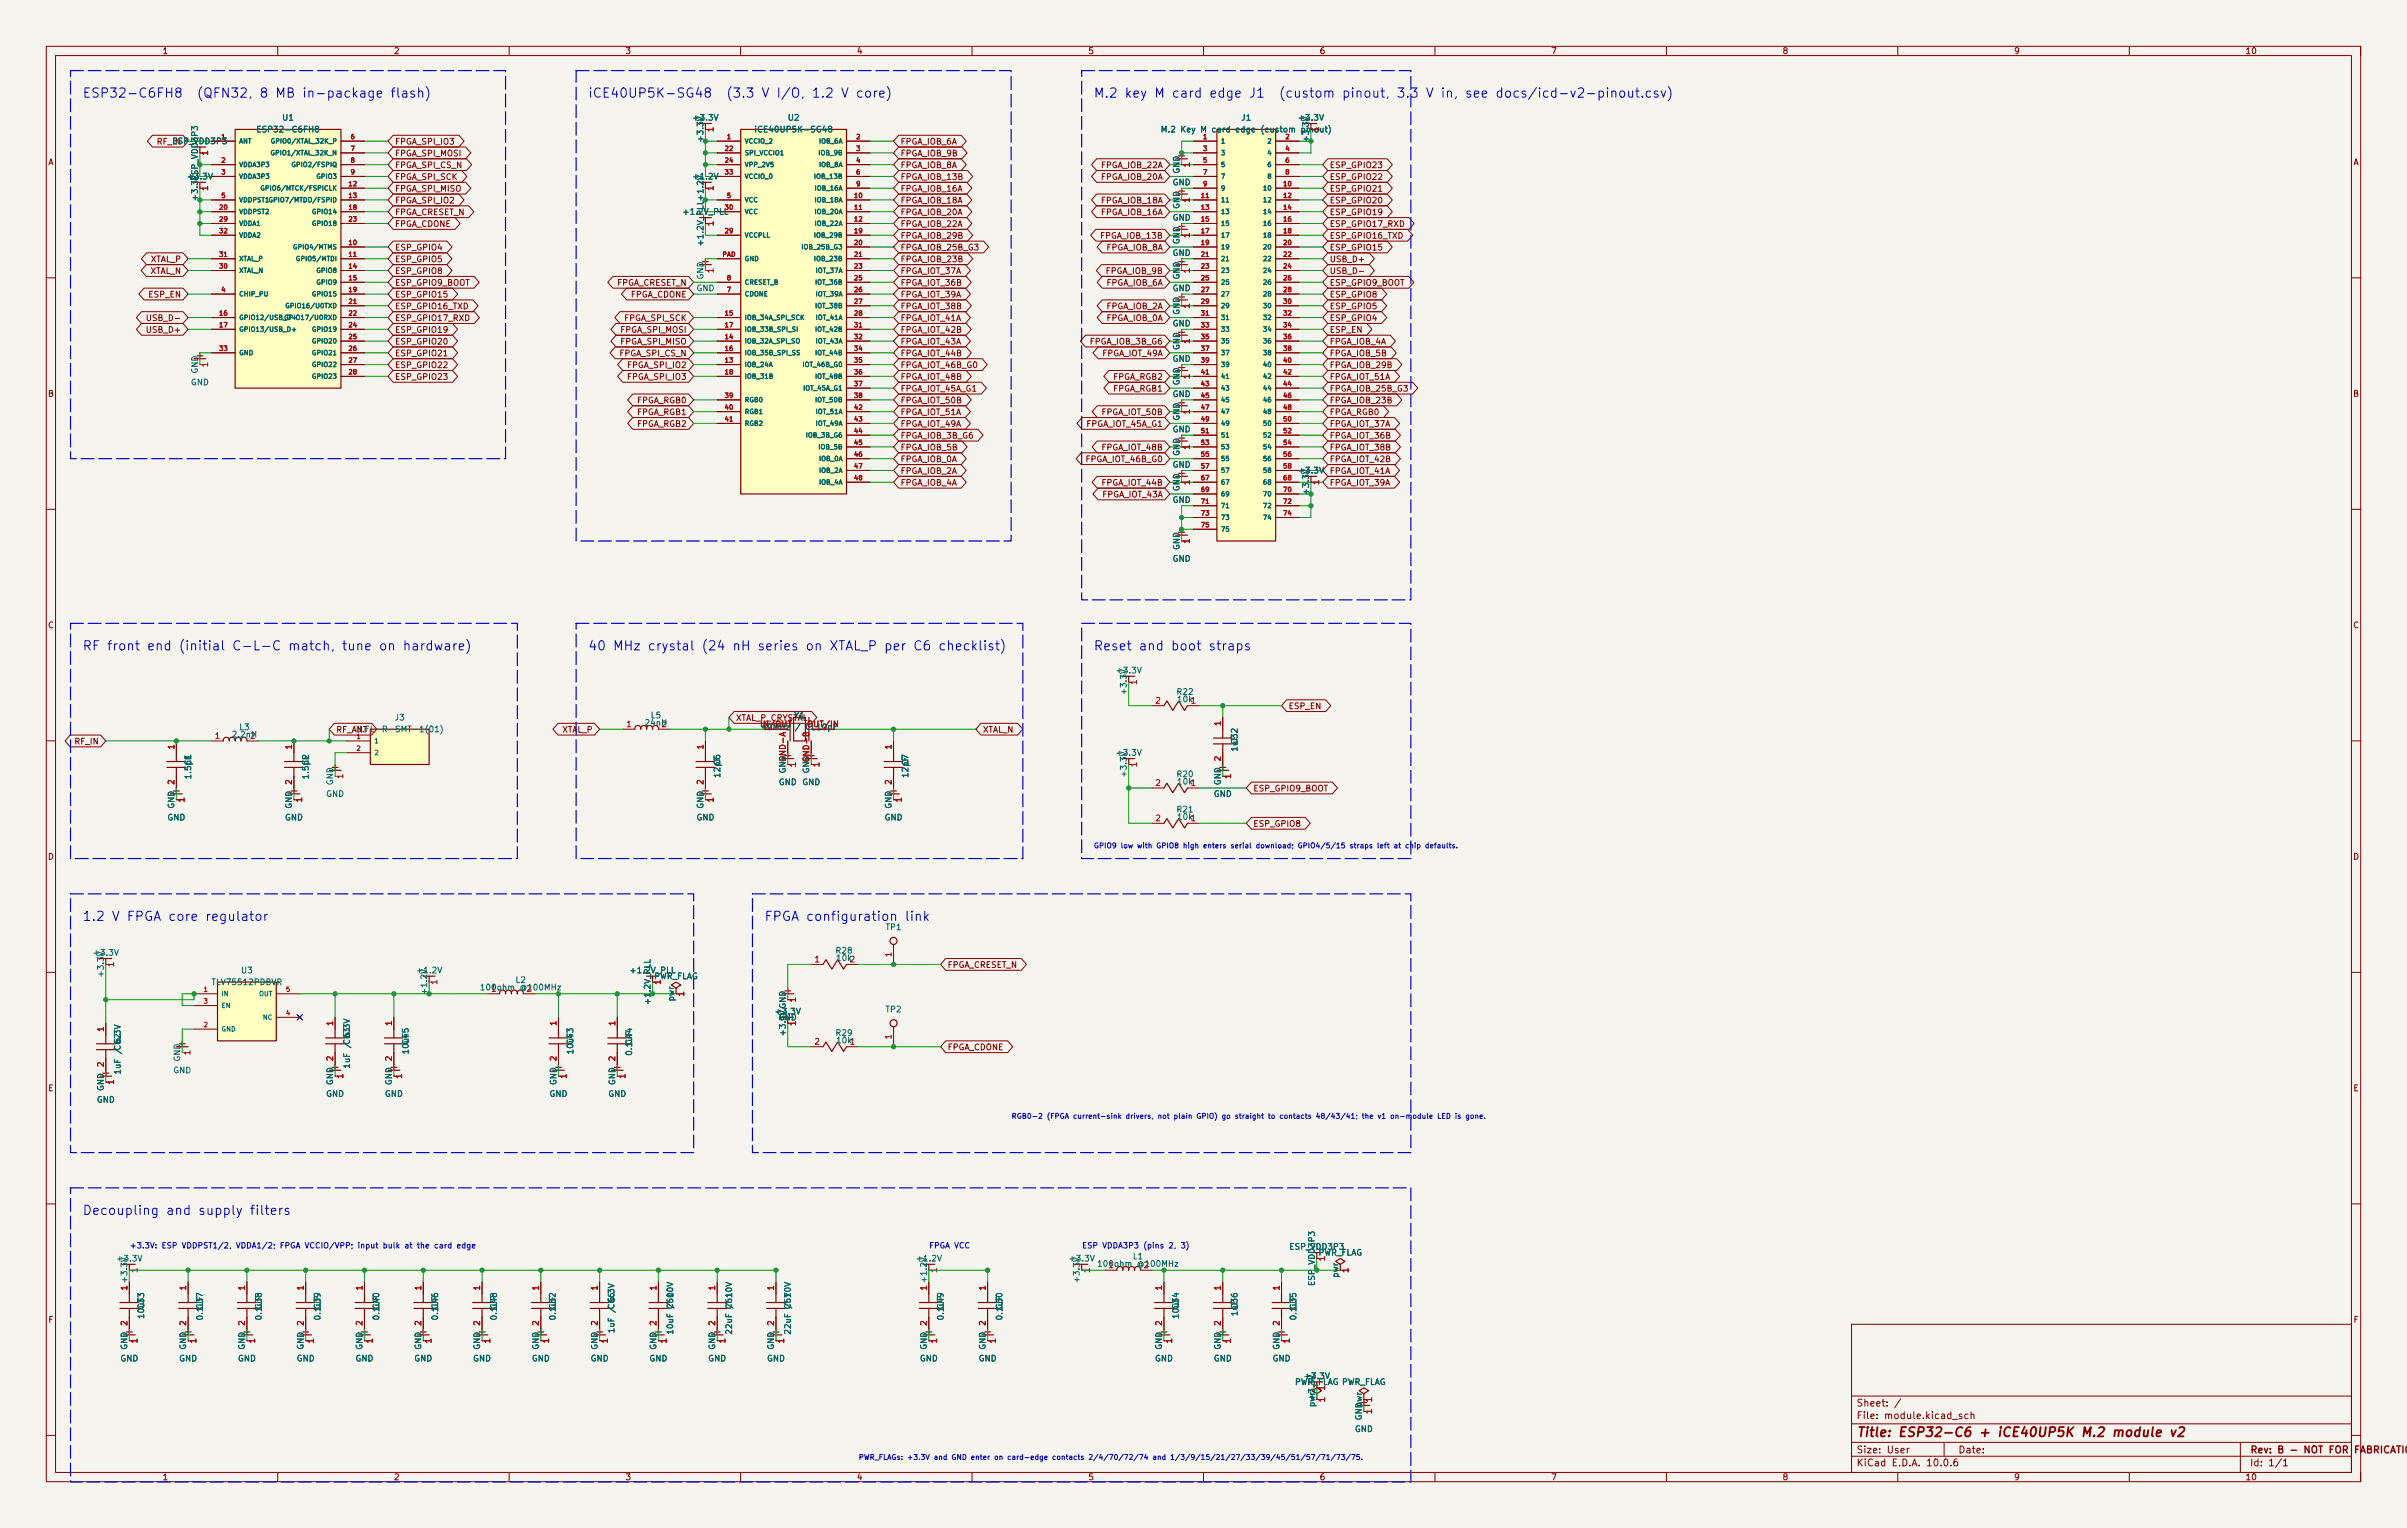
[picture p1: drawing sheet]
<svg xmlns="http://www.w3.org/2000/svg" width="520mm" height="330mm" viewBox="0 0 520 330" stroke-linecap="round" stroke-linejoin="round" font-family="sans-serif">
<defs><g id="words">
<g font-size="2" fill="#0000c2">
<text x="17.7" y="21.6">ESP32-C6FH8</text>
<text x="42.3" y="21.6">(QFN32, 8 MB in-package flash)</text>
<text x="126.9" y="21.6">iCE40UP5K-SG48</text>
<text x="156.7" y="21.6">(3.3 V I/O, 1.2 V core)</text>
<text x="236.1" y="21.6">M.2 key M card edge J1</text>
<text x="276.1" y="21.6">(custom pinout, 3.3 V in, see docs/icd-v2-pinout.csv)</text>
<text x="17.7" y="141">RF front end (initial C-L-C match, tune on hardware)</text>
<text x="126.9" y="141">40 MHz crystal (24 nH series on XTAL_P per C6 checklist)</text>
<text x="236.1" y="141">Reset and boot straps</text>
<text x="17.7" y="199.4">1.2 V FPGA core regulator</text>
<text x="165" y="199.4">FPGA configuration link</text>
<text x="17.7" y="262.9">Decoupling and supply filters</text>
</g>
<text font-size="2" fill="#840000" x="401" y="310.8">Title: ESP32-C6 + iCE40UP5K M.2 module v2</text>
<g font-size="1.5" fill="#840000">
<text x="401" y="304.1">Sheet: /</text>
<text x="401" y="306.8">File: module.kicad_sch</text>
<text x="401" y="317">KiCad E.D.A. 10.0.6</text>
<text x="401" y="314.2">Size: User</text>
<text x="423" y="314.2">Date:</text>
<text x="486" y="317">Id: 1/1</text>
<text x="486" y="314.2">Rev: B - NOT FOR</text>
<text x="508.4" y="314.2">FABRICATION</text>
</g>
<g font-size="1.3" fill="#840000">
<text x="35" y="12">1</text>
<text x="85" y="12">2</text>
<text x="135" y="12">3</text>
<text x="185" y="12">4</text>
<text x="235" y="12">5</text>
<text x="285" y="12">6</text>
<text x="335" y="12">7</text>
<text x="385" y="12">8</text>
<text x="435" y="12">9</text>
<text x="485" y="12">10</text>
<text x="10.3" y="36">A</text>
<text x="33.7" y="31.5">RF_IN</text>
<text x="85.2" y="34.1">FPGA_SPI_MOSI</text>
<text x="85.2" y="31.5">FPGA_SPI_IO3</text>
<text x="194.4" y="34.1">FPGA_IOB_9B</text>
<text x="194.4" y="31.5">FPGA_IOB_6A</text>
<text x="508.3" y="36">A</text>
<text x="85.2" y="41.7">FPGA_SPI_MISO</text>
<text x="85.2" y="39.2">FPGA_SPI_SCK</text>
<text x="85.2" y="36.6">FPGA_SPI_CS_N</text>
<text x="194.4" y="36.6">FPGA_IOB_8A</text>
<text x="194.4" y="39.2">FPGA_IOB_13B</text>
<text x="194.4" y="41.7">FPGA_IOB_16A</text>
<text x="237.7" y="39.2">FPGA_IOB_20A</text>
<text x="237.7" y="36.6">FPGA_IOB_22A</text>
<text x="287.2" y="41.7">ESP_GPIO21</text>
<text x="287.2" y="39.2">ESP_GPIO22</text>
<text x="287.2" y="36.6">ESP_GPIO23</text>
<text x="85.2" y="46.8">FPGA_CRESET_N</text>
<text x="85.2" y="44.2">FPGA_SPI_IO2</text>
<text x="194.4" y="46.8">FPGA_IOB_20A</text>
<text x="194.4" y="44.2">FPGA_IOB_18A</text>
<text x="237.7" y="46.8">FPGA_IOB_16A</text>
<text x="237.7" y="44.2">FPGA_IOB_18A</text>
<text x="287.2" y="44.2">ESP_GPIO20</text>
<text x="287.2" y="46.8">ESP_GPIO19</text>
<text x="85.2" y="49.3">FPGA_CDONE</text>
<text x="194.4" y="49.3">FPGA_IOB_22A</text>
<text x="194.4" y="51.9">FPGA_IOB_29B</text>
<text x="237.5" y="51.9">FPGA_IOB_13B</text>
<text x="287.2" y="51.9">ESP_GPIO16_TXD</text>
<text x="287.2" y="49.3">ESP_GPIO17_RXD</text>
<text x="32.4" y="59.5">XTAL_N</text>
<text x="32.5" y="56.9">XTAL_P</text>
<text x="85.2" y="54.4">ESP_GPIO4</text>
<text x="85.2" y="56.9">ESP_GPIO5</text>
<text x="85.2" y="59.5">ESP_GPIO8</text>
<text x="194.4" y="54.4">FPGA_IOB_25B_G3</text>
<text x="194.4" y="56.9">FPGA_IOB_23B</text>
<text x="194.4" y="59.5">FPGA_IOT_37A</text>
<text x="238.7" y="59.5">FPGA_IOB_9B</text>
<text x="238.9" y="54.4">FPGA_IOB_8A</text>
<text x="287.2" y="54.4">ESP_GPIO15</text>
<text x="287.2" y="59.5">USB_D-</text>
<text x="287.2" y="56.9">USB_D+</text>
<text x="31.9" y="64.6">ESP_EN</text>
<text x="85.2" y="64.6">ESP_GPIO15</text>
<text x="85.2" y="62">ESP_GPIO9_BOOT</text>
<text x="133.2" y="62">FPGA_CRESET_N</text>
<text x="136.2" y="64.6">FPGA_CDONE</text>
<text x="194.4" y="62">FPGA_IOT_36B</text>
<text x="194.4" y="64.6">FPGA_IOT_39A</text>
<text x="238.9" y="62">FPGA_IOB_6A</text>
<text x="287.2" y="62">ESP_GPIO9_BOOT</text>
<text x="287.2" y="64.6">ESP_GPIO8</text>
<text x="31.4" y="69.6">USB_D-</text>
<text x="85.2" y="67.1">ESP_GPIO16_TXD</text>
<text x="85.2" y="69.6">ESP_GPIO17_RXD</text>
<text x="134.7" y="69.6">FPGA_SPI_SCK</text>
<text x="194.4" y="67.1">FPGA_IOT_38B</text>
<text x="194.4" y="69.6">FPGA_IOT_41A</text>
<text x="238.9" y="67.1">FPGA_IOB_2A</text>
<text x="238.9" y="69.6">FPGA_IOB_0A</text>
<text x="287.2" y="67.1">ESP_GPIO5</text>
<text x="287.2" y="69.6">ESP_GPIO4</text>
<text x="31.4" y="72.2">USB_D+</text>
<text x="85.2" y="74.7">ESP_GPIO20</text>
<text x="85.2" y="72.2">ESP_GPIO19</text>
<text x="85.2" y="77.3">ESP_GPIO21</text>
<text x="133.7" y="77.3">FPGA_SPI_CS_N</text>
<text x="133.9" y="72.2">FPGA_SPI_MOSI</text>
<text x="133.9" y="74.7">FPGA_SPI_MISO</text>
<text x="194.4" y="72.2">FPGA_IOT_42B</text>
<text x="194.4" y="74.7">FPGA_IOT_43A</text>
<text x="194.4" y="77.3">FPGA_IOT_44B</text>
<text x="235.3" y="74.7">FPGA_IOB_3B_G6</text>
<text x="238" y="77.3">FPGA_IOT_49A</text>
<text x="287.2" y="77.3">FPGA_IOB_5B</text>
<text x="287.2" y="72.2">ESP_EN</text>
<text x="287.2" y="74.7">FPGA_IOB_4A</text>
<text x="85.2" y="79.8">ESP_GPIO22</text>
<text x="85.2" y="82.3">ESP_GPIO23</text>
<text x="135.3" y="79.8">FPGA_SPI_IO2</text>
<text x="135.3" y="82.3">FPGA_SPI_IO3</text>
<text x="194.4" y="79.8">FPGA_IOT_46B_G0</text>
<text x="194.4" y="82.3">FPGA_IOT_48B</text>
<text x="240.4" y="82.3">FPGA_RGB2</text>
<text x="287.2" y="82.3">FPGA_IOT_51A</text>
<text x="287.2" y="79.8">FPGA_IOB_29B</text>
<text x="10.2" y="86">B</text>
<text x="137.5" y="87.4">FPGA_RGB0</text>
<text x="137.5" y="90">FPGA_RGB1</text>
<text x="194.4" y="87.4">FPGA_IOT_50B</text>
<text x="194.4" y="90">FPGA_IOT_51A</text>
<text x="194.4" y="84.9">FPGA_IOT_45A_G1</text>
<text x="237.8" y="90">FPGA_IOT_50B</text>
<text x="240.4" y="84.9">FPGA_RGB1</text>
<text x="287.2" y="87.4">FPGA_IOB_23B</text>
<text x="287.2" y="84.9">FPGA_IOB_25B_G3</text>
<text x="287.2" y="90">FPGA_RGB0</text>
<text x="508.2" y="86">B</text>
<text x="137.5" y="92.5">FPGA_RGB2</text>
<text x="194.4" y="92.5">FPGA_IOT_49A</text>
<text x="194.4" y="95">FPGA_IOB_3B_G6</text>
<text x="234.6" y="92.5">FPGA_IOT_45A_G1</text>
<text x="287.2" y="95">FPGA_IOT_36B</text>
<text x="287.2" y="92.5">FPGA_IOT_37A</text>
<text x="194.4" y="97.6">FPGA_IOB_5B</text>
<text x="194.4" y="100.1">FPGA_IOB_0A</text>
<text x="234.4" y="100.1">FPGA_IOT_46B_G0</text>
<text x="237.8" y="97.6">FPGA_IOT_48B</text>
<text x="287.2" y="100.1">FPGA_IOT_42B</text>
<text x="287.2" y="97.6">FPGA_IOT_38B</text>
<text x="194.4" y="105.2">FPGA_IOB_4A</text>
<text x="194.4" y="102.7">FPGA_IOB_2A</text>
<text x="237.8" y="105.2">FPGA_IOT_44B</text>
<text x="238" y="107.7">FPGA_IOT_43A</text>
<text x="287.2" y="105.2">FPGA_IOT_39A</text>
<text x="287.2" y="102.7">FPGA_IOT_41A</text>
<text x="10.2" y="136">C</text>
<text x="508.2" y="136">C</text>
<text x="158.9" y="156">XTAL_P_CRYSTAL</text>
<text x="278.3" y="153.5">ESP_EN</text>
<text x="15.9" y="161.1">RF_IN</text>
<text x="72.5" y="158.5">RF_ANT</text>
<text x="121.4" y="158.5">XTAL_P</text>
<text x="212.2" y="158.5">XTAL_N</text>
<text x="270.6" y="171.2">ESP_GPIO9_BOOT</text>
<text x="270.6" y="178.9">ESP_GPIO8</text>
<text x="10.2" y="186">D</text>
<text x="508.2" y="186">D</text>
<text x="204.6" y="209.3">FPGA_CRESET_N</text>
<text x="204.6" y="227.1">FPGA_CDONE</text>
<text x="10.3" y="236">E</text>
<text x="508.3" y="236">E</text>
<text x="10.3" y="286">F</text>
<text x="508.3" y="286">F</text>
<text x="35" y="320">1</text>
<text x="85" y="320">2</text>
<text x="135" y="320">3</text>
<text x="185" y="320">4</text>
<text x="235" y="320">5</text>
<text x="285" y="320">6</text>
<text x="335" y="320">7</text>
<text x="385" y="320">8</text>
<text x="435" y="320">9</text>
<text x="485" y="320">10</text>
</g>
<g font-size="1.3" fill="#006464">
<text x="55.2" y="28.9">ESP32-C6FH8</text>
<text x="60.8" y="26.4">U1</text>
<text x="149.4" y="26.4">+3.3V</text>
<text x="162.8" y="28.9">iCE40UP5K-SG48</text>
<text x="170.1" y="26.4">U2</text>
<text x="250.6" y="28.9">M.2 Key M card edge (custom pinout)</text>
<text x="268" y="26.4">J1</text>
<text x="280.2" y="26.4">+3.3V</text>
<text x="37.1" y="31.4">ESP_VDD3P3</text>
<text x="152.3" y="30.9" transform="rotate(-90 152.3 30.9)">+3.3V</text>
<text x="283.1" y="30.9" transform="rotate(-90 283.1 30.9)">+3.3V</text>
<text x="40.2" y="39.1">+3.3V</text>
<text x="43" y="39.1" transform="rotate(-90 43 39.1)">ESP_VDD3P3</text>
<text x="149.4" y="39.1">+1.2V</text>
<text x="253.2" y="40.3">GND</text>
<text x="255.1" y="37.6" transform="rotate(-90 255.1 37.6)">GND</text>
<text x="43" y="43.6" transform="rotate(-90 43 43.6)">+3.3V</text>
<text x="147.3" y="46.7">+1.2V_PLL</text>
<text x="253.2" y="48">GND</text>
<text x="255.1" y="45.2" transform="rotate(-90 255.1 45.2)">GND</text>
<text x="152.3" y="53.4" transform="rotate(-90 152.3 53.4)">+1.2V_PLL+1.2V</text>
<text x="255.1" y="52.9" transform="rotate(-90 255.1 52.9)">GND</text>
<text x="253.2" y="55.6">GND</text>
<text x="150.3" y="63.2">GND</text>
<text x="152.3" y="60.5" transform="rotate(-90 152.3 60.5)">GND</text>
<text x="253.2" y="63.2">GND</text>
<text x="255.1" y="60.5" transform="rotate(-90 255.1 60.5)">GND</text>
<text x="253.2" y="70.8">GND</text>
<text x="255.1" y="68.1" transform="rotate(-90 255.1 68.1)">GND</text>
<text x="255.1" y="75.7" transform="rotate(-90 255.1 75.7)">GND</text>
<text x="41.1" y="83.5">GND</text>
<text x="43" y="80.8" transform="rotate(-90 43 80.8)">GND</text>
<text x="253.2" y="78.4">GND</text>
<text x="255.1" y="83.3" transform="rotate(-90 255.1 83.3)">GND</text>
<text x="253.2" y="86.1">GND</text>
<text x="253.2" y="93.7">GND</text>
<text x="255.1" y="91" transform="rotate(-90 255.1 91)">GND</text>
<text x="253.2" y="101.3">GND</text>
<text x="255.1" y="98.6" transform="rotate(-90 255.1 98.6)">GND</text>
<text x="255.1" y="106.2" transform="rotate(-90 255.1 106.2)">GND</text>
<text x="280.2" y="102.6">+3.3V</text>
<text x="283.1" y="107.1" transform="rotate(-90 283.1 107.1)">+3.3V</text>
<text x="253.2" y="108.9">GND</text>
<text x="255.1" y="118.9" transform="rotate(-90 255.1 118.9)">GND</text>
<text x="253.2" y="121.6">GND</text>
<text x="85.1" y="155.9">J3</text>
<text x="140.5" y="155.4">L5</text>
<text x="171.4" y="155.4">Y1</text>
<text x="243.7" y="150.3" transform="rotate(-90 243.7 150.3)">+3.3V</text>
<text x="254" y="150.4">R22</text>
<text x="254.1" y="152">10k</text>
<text x="49.9" y="159.6">2.2nH</text>
<text x="51.6" y="158">L3</text>
<text x="76.7" y="158.4">U.FL-R-SMT-1(01)</text>
<text x="139.1" y="157">24nH</text>
<text x="164.4" y="158">40MHz</text>
<text x="171.6" y="158">/ CL10pF</text>
<text x="267.7" y="161" transform="rotate(-90 267.7 161)">C32</text>
<text x="41.6" y="165.5" transform="rotate(-90 41.6 165.5)">C1</text>
<text x="67" y="165.5" transform="rotate(-90 67 165.5)">C2</text>
<text x="155.9" y="165.5" transform="rotate(-90 155.9 165.5)">C6</text>
<text x="170" y="167.2" transform="rotate(-90 170 167.2)">GND</text>
<text x="175.1" y="167.2" transform="rotate(-90 175.1 167.2)">GND</text>
<text x="196.5" y="165.5" transform="rotate(-90 196.5 165.5)">C7</text>
<text x="267.7" y="162.5" transform="rotate(-90 267.7 162.5)">1uF</text>
<text x="41.6" y="168.5" transform="rotate(-90 41.6 168.5)">1.5pF</text>
<text x="67" y="168.5" transform="rotate(-90 67 168.5)">1.5pF</text>
<text x="70.3" y="172.4">GND</text>
<text x="72.3" y="169.7" transform="rotate(-90 72.3 169.7)">GND</text>
<text x="155.9" y="168.2" transform="rotate(-90 155.9 168.2)">12pF</text>
<text x="168.1" y="169.9">GND</text>
<text x="173.2" y="169.9">GND</text>
<text x="196.5" y="168.2" transform="rotate(-90 196.5 168.2)">12pF</text>
<text x="243.7" y="168.1" transform="rotate(-90 243.7 168.1)">+3.3V</text>
<text x="254" y="168.1">R20</text>
<text x="254.1" y="169.7">10k</text>
<text x="262.1" y="172.4">GND</text>
<text x="264" y="169.7" transform="rotate(-90 264 169.7)">GND</text>
<text x="36" y="177.5">GND</text>
<text x="38" y="174.8" transform="rotate(-90 38 174.8)">GND</text>
<text x="61.4" y="177.5">GND</text>
<text x="63.4" y="174.8" transform="rotate(-90 63.4 174.8)">GND</text>
<text x="150.3" y="177.5">GND</text>
<text x="152.3" y="174.8" transform="rotate(-90 152.3 174.8)">GND</text>
<text x="191" y="177.5">GND</text>
<text x="192.9" y="174.8" transform="rotate(-90 192.9 174.8)">GND</text>
<text x="254" y="175.8">R21</text>
<text x="254.1" y="177.4">10k</text>
<text x="191.2" y="201.2">TP1</text>
<text x="180.4" y="206.2">R28</text>
<text x="180.5" y="207.8">10k</text>
<text x="22.7" y="211.3" transform="rotate(-90 22.7 211.3)">+3.3V</text>
<text x="45.6" y="213.1">TLV75512PDBVR</text>
<text x="51.9" y="210.5">U3</text>
<text x="92.6" y="215.1" transform="rotate(-90 92.6 215.1)">+1.2V</text>
<text x="103.5" y="214.2">100ohm @100MHz</text>
<text x="111.2" y="212.6">L2</text>
<text x="135.9" y="210.5">+1.2V_PLL</text>
<text x="141.2" y="211.8">PWR_FLAG</text>
<text x="140.8" y="217.2" transform="rotate(-90 140.8 217.2)">+1.2V_PLL</text>
<text x="145.9" y="216.4" transform="rotate(-90 145.9 216.4)">pwr</text>
<text x="167.2" y="219.4">+3.3V</text>
<text x="168.1" y="220.7">GND</text>
<text x="191.2" y="218.9">TP2</text>
<text x="26.4" y="227" transform="rotate(-90 26.4 227)">C62</text>
<text x="75.9" y="225.8" transform="rotate(-90 75.9 225.8)">C63</text>
<text x="88.6" y="227.8" transform="rotate(-90 88.6 227.8)">10uF</text>
<text x="88.6" y="225.8" transform="rotate(-90 88.6 225.8)">C45</text>
<text x="124.2" y="227.8" transform="rotate(-90 124.2 227.8)">10uF</text>
<text x="124.2" y="225.8" transform="rotate(-90 124.2 225.8)">C43</text>
<text x="136.9" y="225.8" transform="rotate(-90 136.9 225.8)">C44</text>
<text x="170" y="224" transform="rotate(-90 170 224)">+3.3VGND</text>
<text x="180.4" y="224">R29</text>
<text x="180.5" y="225.6">10k</text>
<text x="26.4" y="232.2" transform="rotate(-90 26.4 232.2)">1uF / 6.3V</text>
<text x="37.3" y="232.1">GND</text>
<text x="39.2" y="229.4" transform="rotate(-90 39.2 229.4)">GND</text>
<text x="75.9" y="230.9" transform="rotate(-90 75.9 230.9)">1uF / 6.3V</text>
<text x="136.9" y="228.2" transform="rotate(-90 136.9 228.2)">0.1uF</text>
<text x="20.8" y="238.5">GND</text>
<text x="22.7" y="235.7" transform="rotate(-90 22.7 235.7)">GND</text>
<text x="70.3" y="237.2">GND</text>
<text x="72.3" y="234.5" transform="rotate(-90 72.3 234.5)">GND</text>
<text x="83" y="237.2">GND</text>
<text x="85" y="234.5" transform="rotate(-90 85 234.5)">GND</text>
<text x="118.6" y="237.2">GND</text>
<text x="120.5" y="234.5" transform="rotate(-90 120.5 234.5)">GND</text>
<text x="131.3" y="237.2">GND</text>
<text x="133.2" y="234.5" transform="rotate(-90 133.2 234.5)">GND</text>
<text x="236.9" y="273.9">100ohm @100MHz</text>
<text x="244.6" y="272.3">L1</text>
<text x="278.4" y="270.2">ESP_VDD3P3</text>
<text x="284.7" y="271.5">PWR_FLAG</text>
<text x="233.5" y="277.3" transform="rotate(-90 233.5 277.3)">+3.3V</text>
<text x="284.3" y="277.9" transform="rotate(-90 284.3 277.9)">ESP_VDD3P3</text>
<text x="289.4" y="276.1" transform="rotate(-90 289.4 276.1)">pwr</text>
<text x="31.4" y="285" transform="rotate(-90 31.4 285)">10uF</text>
<text x="31.4" y="282.9" transform="rotate(-90 31.4 282.9)">C33</text>
<text x="44.1" y="285.3" transform="rotate(-90 44.1 285.3)">0.1uF</text>
<text x="44.1" y="282.9" transform="rotate(-90 44.1 282.9)">C37</text>
<text x="56.8" y="285.3" transform="rotate(-90 56.8 285.3)">0.1uF</text>
<text x="56.8" y="282.9" transform="rotate(-90 56.8 282.9)">C38</text>
<text x="69.5" y="285.3" transform="rotate(-90 69.5 285.3)">0.1uF</text>
<text x="69.5" y="282.9" transform="rotate(-90 69.5 282.9)">C39</text>
<text x="82.2" y="285.3" transform="rotate(-90 82.2 285.3)">0.1uF</text>
<text x="82.2" y="282.9" transform="rotate(-90 82.2 282.9)">C40</text>
<text x="94.9" y="285.3" transform="rotate(-90 94.9 285.3)">0.1uF</text>
<text x="94.9" y="282.9" transform="rotate(-90 94.9 282.9)">C46</text>
<text x="107.6" y="285.3" transform="rotate(-90 107.6 285.3)">0.1uF</text>
<text x="107.6" y="282.9" transform="rotate(-90 107.6 282.9)">C48</text>
<text x="120.3" y="285.3" transform="rotate(-90 120.3 285.3)">0.1uF</text>
<text x="120.3" y="282.9" transform="rotate(-90 120.3 282.9)">C52</text>
<text x="133" y="282.9" transform="rotate(-90 133 282.9)">C66</text>
<text x="145.7" y="282.8" transform="rotate(-90 145.7 282.8)">/ 10V</text>
<text x="158.4" y="282.8" transform="rotate(-90 158.4 282.8)">/ 10V</text>
<text x="171.1" y="282.8" transform="rotate(-90 171.1 282.8)">/ 10V</text>
<text x="204.2" y="285.3" transform="rotate(-90 204.2 285.3)">0.1uF</text>
<text x="204.2" y="282.9" transform="rotate(-90 204.2 282.9)">C49</text>
<text x="216.9" y="285.3" transform="rotate(-90 216.9 285.3)">0.1uF</text>
<text x="216.9" y="282.9" transform="rotate(-90 216.9 282.9)">C50</text>
<text x="255" y="285" transform="rotate(-90 255 285)">10uF</text>
<text x="255" y="282.9" transform="rotate(-90 255 282.9)">C34</text>
<text x="267.7" y="284.4" transform="rotate(-90 267.7 284.4)">1uF</text>
<text x="267.7" y="282.9" transform="rotate(-90 267.7 282.9)">C36</text>
<text x="280.4" y="285.3" transform="rotate(-90 280.4 285.3)">0.1uF</text>
<text x="280.4" y="282.9" transform="rotate(-90 280.4 282.9)">C35</text>
<text x="27.8" y="291.6" transform="rotate(-90 27.8 291.6)">GND</text>
<text x="40.5" y="291.6" transform="rotate(-90 40.5 291.6)">GND</text>
<text x="53.2" y="291.6" transform="rotate(-90 53.2 291.6)">GND</text>
<text x="65.9" y="291.6" transform="rotate(-90 65.9 291.6)">GND</text>
<text x="78.6" y="291.6" transform="rotate(-90 78.6 291.6)">GND</text>
<text x="91.3" y="291.6" transform="rotate(-90 91.3 291.6)">GND</text>
<text x="104" y="291.6" transform="rotate(-90 104 291.6)">GND</text>
<text x="116.7" y="291.6" transform="rotate(-90 116.7 291.6)">GND</text>
<text x="129.4" y="291.6" transform="rotate(-90 129.4 291.6)">GND</text>
<text x="133" y="288.1" transform="rotate(-90 133 288.1)">1uF / 6.3V</text>
<text x="142.1" y="291.6" transform="rotate(-90 142.1 291.6)">GND</text>
<text x="145.7" y="288.4" transform="rotate(-90 145.7 288.4)">10uF C60</text>
<text x="154.8" y="291.6" transform="rotate(-90 154.8 291.6)">GND</text>
<text x="158.4" y="288.4" transform="rotate(-90 158.4 288.4)">22uF C61</text>
<text x="167.5" y="291.6" transform="rotate(-90 167.5 291.6)">GND</text>
<text x="171.1" y="288.4" transform="rotate(-90 171.1 288.4)">22uF C67</text>
<text x="200.5" y="291.6" transform="rotate(-90 200.5 291.6)">GND</text>
<text x="213.2" y="291.6" transform="rotate(-90 213.2 291.6)">GND</text>
<text x="251.3" y="291.6" transform="rotate(-90 251.3 291.6)">GND</text>
<text x="264" y="291.6" transform="rotate(-90 264 291.6)">GND</text>
<text x="276.7" y="291.6" transform="rotate(-90 276.7 291.6)">GND</text>
<text x="25.9" y="294.3">GND</text>
<text x="38.6" y="294.3">GND</text>
<text x="51.3" y="294.3">GND</text>
<text x="64" y="294.3">GND</text>
<text x="76.7" y="294.3">GND</text>
<text x="89.4" y="294.3">GND</text>
<text x="102.1" y="294.3">GND</text>
<text x="114.8" y="294.3">GND</text>
<text x="127.5" y="294.3">GND</text>
<text x="140.2" y="294.3">GND</text>
<text x="152.9" y="294.3">GND</text>
<text x="165.6" y="294.3">GND</text>
<text x="198.6" y="294.3">GND</text>
<text x="211.3" y="294.3">GND</text>
<text x="249.4" y="294.3">GND</text>
<text x="262.1" y="294.3">GND</text>
<text x="274.8" y="294.3">GND</text>
<text x="279.6" y="299.4">PWR_FLAG PWR_FLAG</text>
<text x="281.5" y="298.1">+3.3V</text>
<text x="284.3" y="304" transform="rotate(-90 284.3 304)">pwr</text>
<text x="284.3" y="302.7" transform="rotate(-90 284.3 302.7)">+3.3V</text>
<text x="294.5" y="304" transform="rotate(-90 294.5 304)">pwr</text>
<text x="292.6" y="309.6">GND</text>
<text x="294.5" y="306.9" transform="rotate(-90 294.5 306.9)">GND</text>
</g>
<g font-size="1.3" fill="#a90000">
<text x="154.5" y="28.7" transform="rotate(-90 154.5 28.7)">1</text>
<text x="285.3" y="28.7" transform="rotate(-90 285.3 28.7)">1</text>
<text x="45.2" y="33.8" transform="rotate(-90 45.2 33.8)">1</text>
<text x="45.2" y="41.4" transform="rotate(-90 45.2 41.4)">1</text>
<text x="154.5" y="41.4" transform="rotate(-90 154.5 41.4)">1</text>
<text x="257.3" y="36.3" transform="rotate(-90 257.3 36.3)">1</text>
<text x="257.3" y="43.9" transform="rotate(-90 257.3 43.9)">1</text>
<text x="154.5" y="49" transform="rotate(-90 154.5 49)">1</text>
<text x="257.3" y="51.5" transform="rotate(-90 257.3 51.5)">1</text>
<text x="154.5" y="59.2" transform="rotate(-90 154.5 59.2)">1</text>
<text x="257.3" y="59.2" transform="rotate(-90 257.3 59.2)">1</text>
<text x="257.3" y="66.8" transform="rotate(-90 257.3 66.8)">1</text>
<text x="257.3" y="74.4" transform="rotate(-90 257.3 74.4)">1</text>
<text x="45.2" y="79.5" transform="rotate(-90 45.2 79.5)">1</text>
<text x="257.3" y="82" transform="rotate(-90 257.3 82)">1</text>
<text x="257.3" y="89.6" transform="rotate(-90 257.3 89.6)">1</text>
<text x="257.3" y="97.3" transform="rotate(-90 257.3 97.3)">1</text>
<text x="257.3" y="104.9" transform="rotate(-90 257.3 104.9)">1</text>
<text x="285.3" y="104.9" transform="rotate(-90 285.3 104.9)">1</text>
<text x="257.3" y="117.6" transform="rotate(-90 257.3 117.6)">1</text>
<text x="245.9" y="148.1" transform="rotate(-90 245.9 148.1)">1</text>
<text x="249.5" y="152.3">2</text>
<text x="257.1" y="152.3">1</text>
<text x="46.3" y="159.9">1</text>
<text x="53.9" y="159.9">2</text>
<text x="135.2" y="157.3">1</text>
<text x="142.8" y="157.3">2</text>
<text x="164.1" y="157.3">IN/OUT</text>
<text x="174.2" y="157.3">OUT/IN</text>
<text x="264" y="156.9" transform="rotate(-90 264 156.9)">1</text>
<text x="38" y="162" transform="rotate(-90 38 162)">1</text>
<text x="63.4" y="162" transform="rotate(-90 63.4 162)">1</text>
<text x="152.3" y="162" transform="rotate(-90 152.3 162)">1</text>
<text x="170" y="164.7" transform="rotate(-90 170 164.7)">GND-A</text>
<text x="172.2" y="165.8" transform="rotate(-90 172.2 165.8)">1</text>
<text x="175.1" y="164.8" transform="rotate(-90 175.1 164.8)">GND-B</text>
<text x="177.3" y="165.8" transform="rotate(-90 177.3 165.8)">1</text>
<text x="192.9" y="162" transform="rotate(-90 192.9 162)">1</text>
<text x="245.9" y="165.8" transform="rotate(-90 245.9 165.8)">1</text>
<text x="264" y="164.6" transform="rotate(-90 264 164.6)">2</text>
<text x="38" y="169.6" transform="rotate(-90 38 169.6)">2</text>
<text x="40.2" y="173.5" transform="rotate(-90 40.2 173.5)">1</text>
<text x="63.4" y="169.6" transform="rotate(-90 63.4 169.6)">2</text>
<text x="65.6" y="173.5" transform="rotate(-90 65.6 173.5)">1</text>
<text x="74.5" y="168.4" transform="rotate(-90 74.5 168.4)">1</text>
<text x="152.3" y="169.6" transform="rotate(-90 152.3 169.6)">2</text>
<text x="154.5" y="173.5" transform="rotate(-90 154.5 173.5)">1</text>
<text x="192.9" y="169.6" transform="rotate(-90 192.9 169.6)">2</text>
<text x="195.1" y="173.5" transform="rotate(-90 195.1 173.5)">1</text>
<text x="249.5" y="170">2</text>
<text x="257.1" y="170">1</text>
<text x="266.2" y="168.4" transform="rotate(-90 266.2 168.4)">1</text>
<text x="249.5" y="177.7">2</text>
<text x="257.1" y="177.7">1</text>
<text x="24.9" y="209" transform="rotate(-90 24.9 209)">1</text>
<text x="175.8" y="208.1">1</text>
<text x="183.4" y="208.1">2</text>
<text x="192.9" y="206.9" transform="rotate(-90 192.9 206.9)">1</text>
<text x="94.8" y="212.8" transform="rotate(-90 94.8 212.8)">1</text>
<text x="105.9" y="214.5">1</text>
<text x="113.6" y="214.5">2</text>
<text x="143" y="212.8" transform="rotate(-90 143 212.8)">1</text>
<text x="148.1" y="215.4" transform="rotate(-90 148.1 215.4)">1</text>
<text x="72.3" y="221.7" transform="rotate(-90 72.3 221.7)">1</text>
<text x="85" y="221.7" transform="rotate(-90 85 221.7)">1</text>
<text x="120.5" y="221.7" transform="rotate(-90 120.5 221.7)">1</text>
<text x="133.2" y="221.7" transform="rotate(-90 133.2 221.7)">1</text>
<text x="172.2" y="221.7" transform="rotate(-90 172.2 221.7)">1</text>
<text x="172.2" y="216.6" transform="rotate(-90 172.2 216.6)">1</text>
<text x="22.7" y="223" transform="rotate(-90 22.7 223)">1</text>
<text x="175.8" y="225.9">2</text>
<text x="183.4" y="225.9">1</text>
<text x="192.9" y="224.6" transform="rotate(-90 192.9 224.6)">1</text>
<text x="22.7" y="230.6" transform="rotate(-90 22.7 230.6)">2</text>
<text x="41.4" y="228.1" transform="rotate(-90 41.4 228.1)">1</text>
<text x="72.3" y="229.3" transform="rotate(-90 72.3 229.3)">2</text>
<text x="74.5" y="233.1" transform="rotate(-90 74.5 233.1)">1</text>
<text x="85" y="229.3" transform="rotate(-90 85 229.3)">2</text>
<text x="87.2" y="233.1" transform="rotate(-90 87.2 233.1)">1</text>
<text x="120.5" y="229.3" transform="rotate(-90 120.5 229.3)">2</text>
<text x="122.7" y="233.1" transform="rotate(-90 122.7 233.1)">1</text>
<text x="133.2" y="229.3" transform="rotate(-90 133.2 229.3)">2</text>
<text x="135.4" y="233.1" transform="rotate(-90 135.4 233.1)">1</text>
<text x="24.9" y="234.4" transform="rotate(-90 24.9 234.4)">1</text>
<text x="30" y="275.1" transform="rotate(-90 30 275.1)">1</text>
<text x="202.7" y="275.1" transform="rotate(-90 202.7 275.1)">1</text>
<text x="235.7" y="275.1" transform="rotate(-90 235.7 275.1)">1</text>
<text x="239.3" y="274.2">1</text>
<text x="246.9" y="274.2">2</text>
<text x="286.5" y="272.5" transform="rotate(-90 286.5 272.5)">1</text>
<text x="291.6" y="275.1" transform="rotate(-90 291.6 275.1)">1</text>
<text x="27.8" y="278.9" transform="rotate(-90 27.8 278.9)">1+3.3V</text>
<text x="27.8" y="278.9" transform="rotate(-90 27.8 278.9)">1</text>
<text x="40.5" y="278.9" transform="rotate(-90 40.5 278.9)">1</text>
<text x="53.2" y="278.9" transform="rotate(-90 53.2 278.9)">1</text>
<text x="65.9" y="278.9" transform="rotate(-90 65.9 278.9)">1</text>
<text x="78.6" y="278.9" transform="rotate(-90 78.6 278.9)">1</text>
<text x="91.3" y="278.9" transform="rotate(-90 91.3 278.9)">1</text>
<text x="104" y="278.9" transform="rotate(-90 104 278.9)">1</text>
<text x="116.7" y="278.9" transform="rotate(-90 116.7 278.9)">1</text>
<text x="129.4" y="278.9" transform="rotate(-90 129.4 278.9)">1</text>
<text x="142.1" y="278.9" transform="rotate(-90 142.1 278.9)">1</text>
<text x="154.8" y="278.9" transform="rotate(-90 154.8 278.9)">1</text>
<text x="167.5" y="278.9" transform="rotate(-90 167.5 278.9)">1</text>
<text x="200.5" y="278.9" transform="rotate(-90 200.5 278.9)">1+1.2V</text>
<text x="200.5" y="278.9" transform="rotate(-90 200.5 278.9)">1</text>
<text x="213.2" y="278.9" transform="rotate(-90 213.2 278.9)">1</text>
<text x="251.3" y="278.9" transform="rotate(-90 251.3 278.9)">1</text>
<text x="264" y="278.9" transform="rotate(-90 264 278.9)">1</text>
<text x="276.7" y="278.9" transform="rotate(-90 276.7 278.9)">1</text>
<text x="27.8" y="286.5" transform="rotate(-90 27.8 286.5)">2</text>
<text x="40.5" y="286.5" transform="rotate(-90 40.5 286.5)">2</text>
<text x="53.2" y="286.5" transform="rotate(-90 53.2 286.5)">2</text>
<text x="65.9" y="286.5" transform="rotate(-90 65.9 286.5)">2</text>
<text x="78.6" y="286.5" transform="rotate(-90 78.6 286.5)">2</text>
<text x="91.3" y="286.5" transform="rotate(-90 91.3 286.5)">2</text>
<text x="104" y="286.5" transform="rotate(-90 104 286.5)">2</text>
<text x="116.7" y="286.5" transform="rotate(-90 116.7 286.5)">2</text>
<text x="129.4" y="286.5" transform="rotate(-90 129.4 286.5)">2</text>
<text x="142.1" y="286.5" transform="rotate(-90 142.1 286.5)">2</text>
<text x="154.8" y="286.5" transform="rotate(-90 154.8 286.5)">2</text>
<text x="167.5" y="286.5" transform="rotate(-90 167.5 286.5)">2</text>
<text x="200.5" y="286.5" transform="rotate(-90 200.5 286.5)">2</text>
<text x="213.2" y="286.5" transform="rotate(-90 213.2 286.5)">2</text>
<text x="251.3" y="286.5" transform="rotate(-90 251.3 286.5)">2</text>
<text x="264" y="286.5" transform="rotate(-90 264 286.5)">2</text>
<text x="276.7" y="286.5" transform="rotate(-90 276.7 286.5)">2</text>
<text x="30" y="290.3" transform="rotate(-90 30 290.3)">1</text>
<text x="42.7" y="290.3" transform="rotate(-90 42.7 290.3)">1</text>
<text x="55.4" y="290.3" transform="rotate(-90 55.4 290.3)">1</text>
<text x="68.1" y="290.3" transform="rotate(-90 68.1 290.3)">1</text>
<text x="80.8" y="290.3" transform="rotate(-90 80.8 290.3)">1</text>
<text x="93.5" y="290.3" transform="rotate(-90 93.5 290.3)">1</text>
<text x="106.2" y="290.3" transform="rotate(-90 106.2 290.3)">1</text>
<text x="118.9" y="290.3" transform="rotate(-90 118.9 290.3)">1</text>
<text x="131.6" y="290.3" transform="rotate(-90 131.6 290.3)">1</text>
<text x="144.3" y="290.3" transform="rotate(-90 144.3 290.3)">1</text>
<text x="157" y="290.3" transform="rotate(-90 157 290.3)">1</text>
<text x="169.7" y="290.3" transform="rotate(-90 169.7 290.3)">1</text>
<text x="202.7" y="290.3" transform="rotate(-90 202.7 290.3)">1</text>
<text x="215.4" y="290.3" transform="rotate(-90 215.4 290.3)">1</text>
<text x="253.5" y="290.3" transform="rotate(-90 253.5 290.3)">1</text>
<text x="266.2" y="290.3" transform="rotate(-90 266.2 290.3)">1</text>
<text x="278.9" y="290.3" transform="rotate(-90 278.9 290.3)">1</text>
<text x="286.5" y="303" transform="rotate(-90 286.5 303)">1</text>
<text x="286.5" y="300.5" transform="rotate(-90 286.5 300.5)">1</text>
<text x="296.7" y="305.5" transform="rotate(-90 296.7 305.5)">1</text>
<text x="296.7" y="303" transform="rotate(-90 296.7 303)">1</text>
</g>
<g font-size="1.2" fill="#0000c2">
<text x="27.9" y="269.9">+3.3V: ESP VDDPST1/2, VDDA1/2; FPGA VCCIO/VPP; input bulk at the card edge</text>
<text x="200.6" y="269.9">FPGA VCC</text>
<text x="233.7" y="269.9">ESP VDDA3P3 (pins 2, 3)</text>
</g>
<g font-size="1.1" fill="#0000c2">
<text x="236.2" y="183.5">GPIO9 low with GPIO8 high enters serial download; GPIO4/5/15 straps left at chip defaults.</text>
<text x="218.4" y="241.9">RGB0-2 (FPGA current-sink drivers, not plain GPIO) go straight to contacts 48/43/41; the v1 on-module LED is gone.</text>
<text x="185.4" y="315.5">PWR_FLAGs: +3.3V and GND enter on card-edge contacts 2/4/70/72/74 and 1/3/9/15/21/27/33/39/45/51/57/71/73/75.</text>
</g>
<g font-size="1" fill="#a90000">
<text x="47.7" y="30.3">1</text>
<text x="47.7" y="35.4">2</text>
<text x="75.6" y="30.3">6</text>
<text x="75.6" y="32.8">7</text>
<text x="75.6" y="35.4">8</text>
<text x="156.4" y="32.8">22</text>
<text x="156.4" y="35.4">24</text>
<text x="156.9" y="30.3">1</text>
<text x="184.8" y="30.3">2</text>
<text x="184.8" y="32.8">3</text>
<text x="184.8" y="35.4">4</text>
<text x="259.8" y="30.3">1</text>
<text x="259.8" y="32.8">3</text>
<text x="259.8" y="35.4">5</text>
<text x="277.6" y="30.3">2</text>
<text x="277.6" y="32.8">4</text>
<text x="277.6" y="35.4">6</text>
<text x="47.7" y="37.9">3</text>
<text x="75.1" y="40.5">12</text>
<text x="75.6" y="37.9">9</text>
<text x="156.4" y="37.9">33</text>
<text x="184.8" y="37.9">6</text>
<text x="184.8" y="40.5">9</text>
<text x="259.8" y="37.9">7</text>
<text x="259.8" y="40.5">9</text>
<text x="277.1" y="40.5">10</text>
<text x="277.6" y="37.9">8</text>
<text x="47.2" y="45.5">20</text>
<text x="47.7" y="43">5</text>
<text x="75.1" y="43">13</text>
<text x="75.1" y="45.5">18</text>
<text x="156.4" y="45.5">30</text>
<text x="156.9" y="43">5</text>
<text x="184.4" y="43">10</text>
<text x="184.4" y="45.5">11</text>
<text x="259.3" y="43">11</text>
<text x="259.3" y="45.5">13</text>
<text x="277.1" y="43">12</text>
<text x="277.1" y="45.5">14</text>
<text x="47.2" y="48.1">29</text>
<text x="47.2" y="50.6">32</text>
<text x="75.1" y="53.2">10</text>
<text x="75.1" y="48.1">23</text>
<text x="156.4" y="50.6">29</text>
<text x="184.4" y="48.1">12</text>
<text x="184.4" y="50.6">19</text>
<text x="184.4" y="53.2">20</text>
<text x="259.3" y="48.1">15</text>
<text x="259.3" y="50.6">17</text>
<text x="259.3" y="53.2">19</text>
<text x="277.1" y="48.1">16</text>
<text x="277.1" y="50.6">18</text>
<text x="277.1" y="53.2">20</text>
<text x="47.2" y="58.2">30</text>
<text x="47.2" y="55.7">31</text>
<text x="75.1" y="55.7">11</text>
<text x="75.1" y="58.2">14</text>
<text x="156" y="55.7">PAD</text>
<text x="184.4" y="55.7">21</text>
<text x="184.4" y="58.2">23</text>
<text x="259.3" y="55.7">21</text>
<text x="259.3" y="58.2">23</text>
<text x="277.1" y="55.7">22</text>
<text x="277.1" y="58.2">24</text>
<text x="47.7" y="63.3">4</text>
<text x="75.1" y="60.8">15</text>
<text x="75.1" y="63.3">19</text>
<text x="75.1" y="65.9">21</text>
<text x="156.9" y="63.3">7</text>
<text x="156.9" y="60.8">8</text>
<text x="184.4" y="60.8">25</text>
<text x="184.4" y="63.3">26</text>
<text x="184.4" y="65.9">27</text>
<text x="259.3" y="60.8">25</text>
<text x="259.3" y="63.3">27</text>
<text x="259.3" y="65.9">29</text>
<text x="277.1" y="60.8">26</text>
<text x="277.1" y="63.3">28</text>
<text x="277.1" y="65.9">30</text>
<text x="47.2" y="68.4">16</text>
<text x="47.2" y="70.9">17</text>
<text x="75.1" y="68.4">22</text>
<text x="75.1" y="70.9">24</text>
<text x="156.4" y="68.4">15</text>
<text x="156.4" y="70.9">17</text>
<text x="184.4" y="68.4">28</text>
<text x="184.4" y="70.9">31</text>
<text x="259.3" y="68.4">31</text>
<text x="259.3" y="70.9">33</text>
<text x="277.1" y="68.4">32</text>
<text x="277.1" y="70.9">34</text>
<text x="47.2" y="76">33</text>
<text x="75.1" y="73.5">25</text>
<text x="75.1" y="76">26</text>
<text x="156.4" y="73.5">14</text>
<text x="156.4" y="76">16</text>
<text x="184.4" y="73.5">32</text>
<text x="184.4" y="76">34</text>
<text x="259.3" y="73.5">35</text>
<text x="259.3" y="76">37</text>
<text x="277.1" y="73.5">36</text>
<text x="277.1" y="76">38</text>
<text x="75.1" y="78.6">27</text>
<text x="75.1" y="81.1">28</text>
<text x="156.4" y="78.6">13</text>
<text x="156.4" y="81.1">18</text>
<text x="184.4" y="78.6">35</text>
<text x="184.4" y="81.1">36</text>
<text x="184.4" y="83.6">37</text>
<text x="259.3" y="78.6">39</text>
<text x="259.3" y="81.1">41</text>
<text x="259.3" y="83.6">43</text>
<text x="277.1" y="78.6">40</text>
<text x="277.1" y="81.1">42</text>
<text x="277.1" y="83.6">44</text>
<text x="156.4" y="86.2">39</text>
<text x="156.4" y="88.7">40</text>
<text x="184.4" y="86.2">38</text>
<text x="184.4" y="88.7">42</text>
<text x="259.3" y="86.2">45</text>
<text x="259.3" y="88.7">47</text>
<text x="277.1" y="86.2">46</text>
<text x="277.1" y="88.7">48</text>
<text x="156.4" y="91.3">41</text>
<text x="184.4" y="91.3">43</text>
<text x="184.4" y="93.8">44</text>
<text x="259.3" y="91.3">49</text>
<text x="259.3" y="93.8">51</text>
<text x="277.1" y="91.3">50</text>
<text x="277.1" y="93.8">52</text>
<text x="184.4" y="96.3">45</text>
<text x="184.4" y="98.9">46</text>
<text x="184.4" y="101.4">47</text>
<text x="259.3" y="96.3">53</text>
<text x="259.3" y="98.9">55</text>
<text x="259.3" y="101.4">57</text>
<text x="277.1" y="96.3">54</text>
<text x="277.1" y="98.9">56</text>
<text x="277.1" y="101.4">58</text>
<text x="184.4" y="104">48</text>
<text x="259.3" y="104">67</text>
<text x="259.3" y="106.5">69</text>
<text x="277.1" y="104">68</text>
<text x="277.1" y="106.5">70</text>
<text x="259.3" y="109">71</text>
<text x="259.3" y="111.6">73</text>
<text x="277.1" y="109">72</text>
<text x="277.1" y="111.6">74</text>
<text x="259.3" y="114.1">75</text>
<text x="76.9" y="159.8">1</text>
<text x="76.9" y="162.4">2</text>
<text x="43.9" y="214.4">1</text>
<text x="61.7" y="214.4">5</text>
<text x="43.9" y="217">3</text>
<text x="61.7" y="219.5">4</text>
<text x="43.9" y="222.1">2</text>
</g>
<g font-size="1" fill="#006464">
<text x="51.6" y="31.2">ANT</text>
<text x="58.3" y="33.8">GPIO1/XTAL_32K_N</text>
<text x="58.4" y="31.2">GPIO0/XTAL_32K_P</text>
<text x="160.8" y="31.2">VCCIO_2</text>
<text x="160.8" y="33.8">SPI_VCCIO1</text>
<text x="176.7" y="33.8">IOB_9B</text>
<text x="176.8" y="31.2">IOB_6A</text>
<text x="263.7" y="31.2">1</text>
<text x="263.7" y="33.8">3</text>
<text x="273.7" y="31.2">2</text>
<text x="273.7" y="33.8">4</text>
<text x="51.6" y="36.3">VDDA3P3</text>
<text x="51.6" y="38.9">VDDA3P3</text>
<text x="56.1" y="41.4">GPIO6/MTCK/FSPICLK</text>
<text x="62.8" y="36.3">GPIO2/FSPIQ</text>
<text x="68.2" y="38.9">GPIO3</text>
<text x="160.8" y="36.3">VPP_2V5</text>
<text x="160.8" y="38.9">VCCIO_0</text>
<text x="175.7" y="38.9">IOB_13B</text>
<text x="175.9" y="41.4">IOB_16A</text>
<text x="176.8" y="36.3">IOB_8A</text>
<text x="263.7" y="36.3">5</text>
<text x="263.7" y="38.9">7</text>
<text x="263.7" y="41.4">9</text>
<text x="272.7" y="41.4">10</text>
<text x="273.7" y="36.3">6</text>
<text x="273.7" y="38.9">8</text>
<text x="51.6" y="43.9">VDDPST1GPIO7/MTDO/FSPID</text>
<text x="51.6" y="46.5">VDDPST2</text>
<text x="67.3" y="46.5">GPIO14</text>
<text x="160.8" y="43.9">VCC</text>
<text x="160.8" y="46.5">VCC</text>
<text x="175.9" y="43.9">IOB_18A</text>
<text x="175.9" y="46.5">IOB_20A</text>
<text x="263.7" y="43.9">11</text>
<text x="263.7" y="46.5">13</text>
<text x="272.7" y="43.9">12</text>
<text x="272.7" y="46.5">14</text>
<text x="51.6" y="49">VDDA1</text>
<text x="51.6" y="51.6">VDDA2</text>
<text x="67.3" y="49">GPIO18</text>
<text x="160.8" y="51.6">VCCPLL</text>
<text x="175.7" y="51.6">IOB_29B</text>
<text x="175.9" y="49">IOB_22A</text>
<text x="263.7" y="49">15</text>
<text x="263.7" y="51.6">17</text>
<text x="272.7" y="49">16</text>
<text x="272.7" y="51.6">18</text>
<text x="51.6" y="59.2">XTAL_N</text>
<text x="51.6" y="56.6">XTAL_P</text>
<text x="63.2" y="54.1">GPIO4/MTMS</text>
<text x="63.8" y="56.6">GPIO5/MTDI</text>
<text x="68.2" y="59.2">GPIO8</text>
<text x="160.8" y="56.6">GND</text>
<text x="173" y="54.1">IOB_25B_G3</text>
<text x="175.7" y="56.6">IOB_23B</text>
<text x="176.1" y="59.2">IOT_37A</text>
<text x="263.7" y="54.1">19</text>
<text x="263.7" y="56.6">21</text>
<text x="263.7" y="59.2">23</text>
<text x="272.7" y="54.1">20</text>
<text x="272.7" y="56.6">22</text>
<text x="272.7" y="59.2">24</text>
<text x="51.6" y="64.3">CHIP_PU</text>
<text x="67.3" y="64.3">GPIO15</text>
<text x="68.2" y="61.7">GPIO9</text>
<text x="160.8" y="64.3">CDONE</text>
<text x="160.8" y="61.7">CRESET_B</text>
<text x="176" y="61.7">IOT_36B</text>
<text x="176.1" y="64.3">IOT_39A</text>
<text x="263.7" y="61.7">25</text>
<text x="263.7" y="64.3">27</text>
<text x="272.7" y="61.7">26</text>
<text x="272.7" y="64.3">28</text>
<text x="51.6" y="69.3">GPIO12/USB_D-</text>
<text x="51.6" y="71.9">GPIO13/USB_D+</text>
<text x="61.3" y="69.3">GPIO17/U0RXD</text>
<text x="61.5" y="66.8">GPIO16/U0TXD</text>
<text x="67.3" y="71.9">GPIO19</text>
<text x="160.8" y="69.3">IOB_34A_SPI_SCK</text>
<text x="160.8" y="71.9">IOB_33B_SPI_SI</text>
<text x="176" y="66.8">IOT_38B</text>
<text x="176" y="71.9">IOT_42B</text>
<text x="176.1" y="69.3">IOT_41A</text>
<text x="263.7" y="66.8">29</text>
<text x="263.7" y="69.3">31</text>
<text x="263.7" y="71.9">33</text>
<text x="272.7" y="66.8">30</text>
<text x="272.7" y="69.3">32</text>
<text x="272.7" y="71.9">34</text>
<text x="51.6" y="77">GND</text>
<text x="67.3" y="74.4">GPIO20</text>
<text x="67.3" y="77">GPIO21</text>
<text x="160.8" y="74.4">IOB_32A_SPI_SO</text>
<text x="160.8" y="77">IOB_35B_SPI_SS</text>
<text x="176" y="77">IOT_44B</text>
<text x="176.1" y="74.4">IOT_43A</text>
<text x="263.7" y="74.4">35</text>
<text x="263.7" y="77">37</text>
<text x="272.7" y="74.4">36</text>
<text x="272.7" y="77">38</text>
<text x="67.3" y="79.5">GPIO22</text>
<text x="67.3" y="82">GPIO23</text>
<text x="160.8" y="79.5">IOB_24A</text>
<text x="160.8" y="82">IOB_31B</text>
<text x="173.3" y="79.5">IOT_46B_G0</text>
<text x="176" y="82">IOT_48B</text>
<text x="263.7" y="79.5">39</text>
<text x="263.7" y="82">41</text>
<text x="272.7" y="79.5">40</text>
<text x="272.7" y="82">42</text>
<text x="160.8" y="87.1">RGB0</text>
<text x="160.8" y="89.7">RGB1</text>
<text x="173.4" y="84.6">IOT_45A_G1</text>
<text x="176" y="87.1">IOT_50B</text>
<text x="176.1" y="89.7">IOT_51A</text>
<text x="263.7" y="84.6">43</text>
<text x="263.7" y="87.1">45</text>
<text x="263.7" y="89.7">47</text>
<text x="272.7" y="84.6">44</text>
<text x="272.7" y="87.1">46</text>
<text x="272.7" y="89.7">48</text>
<text x="160.8" y="92.2">RGB2</text>
<text x="174" y="94.7">IOB_3B_G6</text>
<text x="176.1" y="92.2">IOT_49A</text>
<text x="263.7" y="92.2">49</text>
<text x="263.7" y="94.7">51</text>
<text x="272.7" y="92.2">50</text>
<text x="272.7" y="94.7">52</text>
<text x="176.7" y="97.3">IOB_5B</text>
<text x="176.8" y="99.8">IOB_0A</text>
<text x="263.7" y="97.3">53</text>
<text x="263.7" y="99.8">55</text>
<text x="272.7" y="97.3">54</text>
<text x="272.7" y="99.8">56</text>
<text x="176.8" y="102.4">IOB_2A</text>
<text x="176.8" y="104.9">IOB_4A</text>
<text x="263.7" y="102.4">57</text>
<text x="263.7" y="104.9">67</text>
<text x="263.7" y="107.4">69</text>
<text x="272.7" y="102.4">58</text>
<text x="272.7" y="104.9">68</text>
<text x="272.7" y="107.4">70</text>
<text x="263.7" y="110">71</text>
<text x="263.7" y="112.5">73</text>
<text x="272.7" y="110">72</text>
<text x="272.7" y="112.5">74</text>
<text x="263.7" y="115.1">75</text>
<text x="80.8" y="160.8">1</text>
<text x="80.8" y="163.3">2</text>
<text x="47.8" y="215.4">IN</text>
<text x="55.9" y="215.4">OUT</text>
<text x="47.8" y="217.9">EN</text>
<text x="56.7" y="220.5">NC</text>
<text x="47.8" y="223">GND</text>
</g>
</g></defs>
<path d="M0 0h520v330h-520z" fill="#f5f4ef" stroke="#f5f4ef" stroke-width=".22"/>
<g fill="none" stroke="#840000" stroke-width=".22">
<path d="M10 10h500v310h-500zM12 12h496v306h-496zM60 10v2M110 10v2M160 10v2M210 10v2M260 10v2M310 10v2M360 10v2M410 10v2M460 10v2M510 10v2"/>
<path d="M10 60h2M508 60h2M10 110h2M508 110h2M10 160h2M508 160h2M10 210h2M22.9 208.3h.1M72.4 219.7v2.6M85.1 219.7v2.6M92.7 212.1h.1M105.4 214.6h2.5"/>
<path d="M113 214.6h2.6M120.6 219.7v2.6M133.3 219.7v2.6M141 212.1h.1M508 210h2M22.9 233.7h.1M22.9 221v2.5M22.9 228.6v2.5M39.4 227.3h.1M72.4 232.4h.1M72.4 227.3v2.6M85.1 232.4h.1"/>
<path d="M85.1 227.3v2.6M120.6 232.4h.1M120.6 227.3v2.6M133.3 232.4h.1M133.3 227.3v2.6M10 260h2M53.3 276.9v2.5M167.6 276.9v2.5M200.7 274.3h.1M200.7 276.9v2.5M213.4 276.9v2.5M233.7 274.3h.1"/>
<path d="M238.8 274.3h2.5M246.4 274.3h2.5M251.5 276.9v2.5M264.2 276.9v2.5M276.9 276.9v2.5M284.5 271.8h.1M289.6 274.3h.1M508 260h2M27.9 289.6h.1M53.3 289.6h.1M53.3 284.5v2.5M91.4 289.6h.1"/>
<path d="M167.6 289.6h.1M167.6 284.5v2.5M200.7 289.6h.1M200.7 284.5v2.5M213.4 289.6h.1M213.4 284.5v2.5M251.5 289.6h.1M251.5 284.5v2.5M264.2 289.6h.1M264.2 284.5v2.5M276.9 284.5v2.5M284.5 299.7h.1"/>
<path d="M400 286h108v32h-108zM10 310h2M60 318v2M110 318v2M160 318v2M210 318v2M260 318v2M284.5 302.3h.1M294.6 304.8h.1M294.6 302.3h.1M310 318v2M360 318v2"/>
<path d="M400 314.5h108M400 311.5h108M400 307.5h108M400 301.5h108M410 318v2M420 311.5v3M460 318v2M484 311.5v6.5M508 310h2M510 318v2"/>
</g>
<g fill="none" stroke="#840000" stroke-width=".25">
<path d="M21.6 207h2.5M22.9 207v1.3M91.4 210.8h2.6M92.7 210.8v1.3M107.9 214.6l.2-.5 .5-.3 .5 .2 .1 .6 .1-.5 .4-.3 .6 .2 .2 .6 .2-.6 .7-.1 .3 .3 .1 .4 .1-.6 .6-.2 .4 .3 .1 .5M139.7 210.8h2.5M141 210.8v1.3M20.8 225.4h4.1M20.8 226.7h4.1M21.6 232.4h2.5M22.2 231.8h1.3M22.9 223.5v1.9"/>
<path d="M22.9 226.7v1.9M22.9 231.1v1.3M38.1 226.1h2.5M38.7 225.4h1.3M39.4 224.8v1.3M70.4 225.4h4M70.4 224.2h4M71.1 231.1h2.6M71.8 230.5h1.2M72.4 222.3v1.9M72.4 225.4v1.9M72.4 229.9v1.2"/>
<path d="M83.1 225.4h4M83.1 224.2h4M83.8 231.1h2.6M84.5 230.5h1.2M85.1 222.3v1.9M85.1 225.4v1.9M85.1 229.9v1.2M118.6 225.4h4.1M118.6 224.2h4.1M119.4 231.1h2.5M120 230.5h1.3M120.6 222.3v1.9"/>
<path d="M120.6 225.4v1.9M120.6 229.9v1.2M131.3 225.4h4.1M131.3 224.2h4.1M132.1 231.1h2.5M132.7 230.5h1.3M133.3 222.3v1.9M133.3 225.4v1.9M133.3 229.9v1.2M53.3 279.4v1.9M167.6 279.4v1.9M199.4 273.1h2.5"/>
<path d="M200.7 273.1v1.2M200.7 279.4v1.9M213.4 279.4v1.9M232.4 273.1h2.5M233.7 273.1v1.2M241.3 274.3l.1-.5 .5-.3 .5 .2 .2 .6 .1-.5 .4-.3 .6 .2 .1 .6 .2-.6 .7-.1 .4 .3v.4l.2-.6 .5-.2 .5 .3 .1 .5M251.5 279.4v1.9M264.2 279.4v1.9M276.9 279.4v1.9M283.2 270.5h2.5M284.5 270.5v1.3M289.6 273.1l1-.7-1-.6-1.1 .6 1.1 .7v1.2"/>
<path d="M26.7 288.3h2.5M27.3 287.7h1.3M27.9 287v1.3M51.3 281.3h4.1M51.3 282.6h4.1M52.1 288.3h2.5M52.7 287.7h1.3M53.3 282.6v1.9M53.3 287v1.3M90.2 288.3h2.5M90.8 287.7h1.3M91.4 287v1.3"/>
<path d="M165.6 281.3h4.1M165.6 282.6h4.1M166.4 288.3h2.5M167 287.7h1.3M167.6 282.6v1.9M167.6 287v1.3M198.6 281.3h4.1M198.6 282.6h4.1M199.4 288.3h2.5M200 287.7h1.3M200.7 282.6v1.9M200.7 287v1.3"/>
<path d="M211.3 281.3h4.1M211.3 282.6h4.1M212.1 288.3h2.5M212.7 287.7h1.3M213.4 282.6v1.9M213.4 287v1.3M249.4 281.3h4.1M249.4 282.6h4.1M250.2 288.3h2.5M250.8 287.7h1.3M251.5 282.6v1.9M251.5 287v1.3"/>
<path d="M262.1 281.3h4.1M262.1 282.6h4.1M262.9 288.3h2.5M263.5 287.7h1.3M264.2 282.6v1.9M264.2 287v1.3M274.8 281.3h4.1M274.8 282.6h4.1M276.9 282.6v1.9M283.2 298.5h2.5M284.5 298.5v1.2M284.5 301l1-.6-1-.7-1 .7 1 .6v1.3"/>
<path d="M293.4 303.5h2.5M294 302.9h1.3M294.6 301l1.1-.6-1.1-.7-1 .7 1 .6v2.5"/>
</g>
<path d="M47 212.1h12.7v12.7h-12.7z" fill="#ffffc2"/>
<g fill="none" stroke="#840000" stroke-width=".25">
<path d="M254 57.2h2.5M254 41.9h2.5M254.6 56.5h1.3M254.6 41.3h1.3M255.3 40.6v1.3M255.3 55.9v1.3M254 72.4h2.5M254 64.8h2.5M254.6 71.8h1.3M254.6 64.1h1.3M254.6 79.4h1.3M255.3 63.5v1.3"/>
<path d="M255.3 71.1v1.3M255.3 78.7v1.3M254 95.3h2.5M254 80h2.5M254 87.6h2.5M254.6 94.6h1.3M254.6 87h1.3M255.3 86.4v1.2M255.3 94v1.3M254 102.9h2.5M254.6 102.2h1.3M255.3 101.6v1.3"/>
<path d="M137.2 157.5l.1-.6 .5-.2 .5 .2 .1 .6 .1-.5 .4-.3 .6 .2 .2 .6 .2-.7 .7-.1 .3 .3 .1 .5 .1-.6 .6-.2 .5 .3v.5M170.7 154.9v5.1M171.4 154.9h2.6v5.1h-2.6zM174.8 154.9v5.1M150.4 164.5h4M150.4 165.7h4M151.1 171.5h2.6M151.8 170.8h1.2M152.4 162.6v1.9M152.4 165.7v1.9M152.4 170.2v1.3M168.9 163.8h2.5"/>
<path d="M169.5 163.2h1.3M170.2 162.6v1.2M174 163.8h2.5M174.6 163.2h1.3M175.3 162.6v1.2M47 212.1h12.7v12.7h-12.7z"/>
</g>
<g fill="none" stroke="#840000" stroke-width=".22">
<path d="M255.3 58.4h.1M255.3 43.2h.1M255.3 73.7h.1M255.3 66h.1M255.3 96.5h.1M255.3 81.3h.1M255.3 88.9h.1M255.3 104.1h.1M134.6 157.5h2.6M142.2 157.5h2.6M165.1 157.5h5.1M175.3 157.5h5"/>
<path d="M152.4 172.7h.1M152.4 160v2.6M152.4 167.6v2.6M170.2 165.1h.1M170.2 160v2.6M175.3 165.1h.1M175.3 160v2.6M41.9 214.6h5.1M41.9 217.2h5.1M59.7 214.6h5.1M59.7 219.7h5.1M64.4 219.3l.8 .8"/>
<path d="M65.2 219.3l-.8 .8M41.9 222.3h5.1"/>
</g>
<path d="M262.9 27.9h12.7v88.9h-12.7z" fill="#ffffc2"/>
<g fill="none" stroke="#840000" stroke-width=".25">
<path d="M151.1 39.4h2.6M152.4 39.4v1.2M254 34.3h2.5M254.6 33.7h1.3M255.3 33v1.3M262.9 27.9h12.7v88.9h-12.7zM281.9 26.7h2.6M283.2 26.7v1.2M254 49.5h2.5M254.6 48.9h1.3M255.3 48.3v1.2M254 115.6h2.5"/>
<path d="M254.6 114.9h1.3M255.3 114.3v1.3M281.9 102.9h2.6M283.2 102.9v1.2"/>
</g>
<g fill="none" stroke="#840000" stroke-width=".22">
<path d="M255.3 35.6h.1M257.8 30.5h5.1M257.8 33h5.1M257.8 35.6h5.1M257.8 38.1h5.1M275.6 30.5h5.1M275.6 33h5.1M275.6 35.6h5.1M275.6 38.1h5.1M283.2 27.9h.1M152.4 40.6h.1M255.3 50.8h.1"/>
<path d="M257.8 40.6h5.1M257.8 43.2h5.1M257.8 45.7h5.1M257.8 48.3h5.1M257.8 50.8h5.1M257.8 53.3h5.1M257.8 55.9h5.1M257.8 58.4h5.1M275.6 40.6h5.1M275.6 43.2h5.1M275.6 45.7h5.1M275.6 48.3h5.1"/>
<path d="M275.6 50.8h5.1M275.6 53.3h5.1M275.6 55.9h5.1M275.6 58.4h5.1M257.8 61h5.1M257.8 63.5h5.1M257.8 66h5.1M257.8 68.6h5.1M257.8 71.1h5.1M257.8 73.7h5.1M257.8 76.2h5.1M257.8 78.7h5.1"/>
<path d="M275.6 61h5.1M275.6 63.5h5.1M275.6 66h5.1M275.6 68.6h5.1M275.6 71.1h5.1M275.6 73.7h5.1M275.6 76.2h5.1M275.6 78.7h5.1M257.8 81.3h5.1M257.8 83.8h5.1M257.8 86.4h5.1M257.8 88.9h5.1"/>
<path d="M257.8 91.4h5.1M257.8 94h5.1M257.8 96.5h5.1M257.8 99.1h5.1M275.6 81.3h5.1M275.6 83.8h5.1M275.6 86.4h5.1M275.6 88.9h5.1M275.6 91.4h5.1M275.6 94h5.1M275.6 96.5h5.1M275.6 99.1h5.1"/>
<path d="M255.3 116.8h.1M257.8 101.6h5.1M257.8 104.1h5.1M257.8 106.7h5.1M257.8 109.2h5.1M257.8 111.8h5.1M257.8 114.3h5.1M275.6 101.6h5.1M275.6 104.1h5.1M275.6 106.7h5.1M275.6 109.2h5.1M275.6 111.8h5.1"/>
<path d="M283.2 104.1h.1"/>
</g>
<path d="M160 27.9h22.9v78.8h-22.9z" fill="#ffffc2"/>
<g fill="none" stroke="#840000" stroke-width=".25">
<path d="M151.1 26.7h2.6M152.4 26.7v1.2M160 27.9h22.9v78.8h-22.9zM151.1 57.2h2.6M151.1 47h2.6M151.8 56.5h1.2M152.4 47v1.3M152.4 55.9v1.3M242.6 146.1h2.5M243.8 146.1v1.2M251.5 152.4l.6-1 1.3 2 1.2-2 1.3 2 .6-1M262.1 159.4h4.1"/>
<path d="M264.2 157.5v1.9M36.8 171.5h2.6M37.5 170.8h1.2M38.1 170.2v1.3M191 165.7h4.1M191 164.5h4.1M191.8 171.5h2.5M192.4 170.8h1.3M193 162.6v1.9M193 165.7v1.9M193 170.2v1.3M242.6 163.8h2.5"/>
<path d="M243.8 163.8v1.3M251.5 170.2l.6-1 1.3 2 1.2-2 1.3 2 .6-1M251.5 177.8l.6-1 1.3 2 1.2-2 1.3 2 .6-1M262.1 160.7h4.1M262.9 166.4h2.5M263.5 165.7h1.3M264.2 160.7v1.9M264.2 165.1v1.3M146 213.4l1.1-.7-1.1-.6-1 .6 1 .7v1.2M66 279.4v1.9M78.7 279.4v1.9M91.4 279.4v1.9"/>
<path d="M142.2 279.4v1.9M64 281.3h4.1M64 282.6h4.1M64.8 288.3h2.5M65.4 287.7h1.3M66 282.6v1.9M66 287v1.3M76.7 281.3h4.1M76.7 282.6h4.1M77.5 288.3h2.5M78.1 287.7h1.3M78.7 282.6v1.9"/>
<path d="M78.7 287v1.3M89.4 281.3h4.1M89.4 282.6h4.1M91.4 282.6v1.9M140.2 281.3h4.1M140.2 282.6h4.1M141 288.3h2.5M141.6 287.7h1.3M142.2 282.6v1.9M142.2 287v1.3"/>
</g>
<g fill="none" stroke="#840000" stroke-width=".22">
<path d="M152.4 27.9h.1M154.9 30.5h5.1M154.9 33h5.1M154.9 35.6h5.1M154.9 38.1h5.1M182.9 30.5h5.1M182.9 33h5.1M182.9 35.6h5.1M182.9 38.1h5.1M152.4 58.4h.1M152.4 48.3h.1M154.9 43.2h5.1"/>
<path d="M154.9 45.7h5.1M154.9 50.8h5.1M154.9 55.9h5.1M182.9 43.2h5.1M182.9 40.6h5.1M182.9 45.7h5.1M182.9 48.3h5.1M182.9 50.8h5.1M182.9 53.3h5.1M182.9 55.9h5.1M182.9 58.4h5.1M154.9 63.5h5.1"/>
<path d="M154.9 61h5.1M154.9 78.7h5.1M154.9 73.7h5.1M154.9 68.6h5.1M154.9 76.2h5.1M154.9 71.1h5.1M182.9 63.5h5.1M182.9 61h5.1M182.9 78.7h5.1M182.9 73.7h5.1M182.9 68.6h5.1M182.9 76.2h5.1"/>
<path d="M182.9 71.1h5.1M182.9 66h5.1M154.9 81.3h5.1M154.9 86.4h5.1M154.9 88.9h5.1M154.9 91.4h5.1M182.9 81.3h5.1M182.9 83.8h5.1M182.9 86.4h5.1M182.9 88.9h5.1M182.9 91.4h5.1M182.9 94h5.1"/>
<path d="M182.9 96.5h5.1M182.9 99.1h5.1M182.9 101.6h5.1M182.9 104.1h5.1M243.8 147.3h.1M248.9 152.4h2.6M256.5 152.4h2.6M264.2 154.9v2.6M38.1 172.7h.1M193 172.7h.1M193 160v2.6M193 167.6v2.6"/>
<path d="M243.8 165.1h.1M248.9 170.2h2.6M248.9 177.8h2.6M256.5 170.2h2.6M256.5 177.8h2.6M264.2 167.6h.1M264.2 162.6v2.5M146 214.6h.1M66 276.9v2.5M78.7 276.9v2.5M91.4 276.9v2.5M142.2 276.9v2.5"/>
<path d="M66 289.6h.1M66 284.5v2.5M78.7 289.6h.1M78.7 284.5v2.5M91.4 284.5v2.5M142.2 289.6h.1M142.2 284.5v2.5"/>
</g>
<path d="M80 157.5h12.7v7.6h-12.7z" fill="#ffffc2"/>
<g fill="none" stroke="#840000" stroke-width=".25">
<path d="M41.9 39.4h2.5M41.9 31.8h2.5M43.2 31.8v1.2M43.2 39.4v1.2M41.9 77.5h2.5M42.5 76.8h1.3M43.2 76.2v1.3M80 157.5h12.7v7.6h-12.7zM36.1 165.7h4M36.1 164.5h4M38.1 162.6v1.9M38.1 165.7v1.9"/>
<path d="M48.3 160l.1-.5 .5-.3 .5 .2 .1 .6 .1-.5 .4-.3 .6 .2 .2 .6 .2-.6 .7-.1 .3 .3 .1 .4 .1-.6 .6-.2 .5 .3v.5M61.5 165.7h4M61.5 164.5h4M62.2 171.5h2.6M62.9 170.8h1.2M63.5 162.6v1.9M63.5 165.7v1.9M63.5 170.2v1.3M71.1 166.4h2.6M71.8 165.7h1.2M72.4 165.1v1.3M168.9 219.7h2.5"/>
<path d="M168.9 214.6h2.5M169.5 214h1.3M170.2 213.4v1.2M170.2 219.7v1.3M177.8 208.3l.6-1 1.3 2 1.3-2 1.2 2 .7-1M177.8 226.1l.6-1.1 1.3 2.1 1.3-2.1 1.2 2.1 .7-1M26.7 273.1h2.5M27.9 273.1v1.2M27.9 279.4v1.9M154.9 279.4v1.9M25.9 281.3h4.1M25.9 282.6h4.1"/>
<path d="M27.9 282.6v1.9M102.9 288.3h2.5M103.5 287.7h1.3M104.1 287v1.3M152.9 281.3h4.1M152.9 282.6h4.1M153.7 288.3h2.5M154.3 287.7h1.3M154.9 282.6v1.9M154.9 287v1.3"/>
<circle cx="193" cy="203.2" r=".76"/>
<circle cx="193" cy="221" r=".76"/>
</g>
<g fill="none" stroke="#840000" stroke-width=".22">
<path d="M43.2 33h.1M43.2 40.6h.1M43.2 78.7h.1M38.1 160v2.6M38.1 167.6v2.6M45.7 160h2.6M53.3 160h2.6M63.5 172.7h.1M63.5 160v2.6M63.5 167.6v2.6M72.4 167.6h.1M74.9 160h5.1"/>
<path d="M74.9 162.6h5.1M170.2 215.9h.1M175.3 208.3h2.5M182.9 208.3h2.5M193 204v4.3M170.2 221h.1M175.3 226.1h2.5M182.9 226.1h2.5M193 221.7v4.4M27.9 274.3h.1M27.9 276.9v2.5M154.9 276.9v2.5"/>
<path d="M27.9 284.5v2.5M104.1 289.6h.1M154.9 289.6h.1M154.9 284.5v2.5"/>
</g>
<path d="M50.8 27.9h22.9v55.9h-22.9z" fill="#ffffc2"/>
<g fill="none" stroke="#840000" stroke-width=".25">
<path d="M50.8 27.9h22.9v55.9h-22.9zM40.6 279.4v1.9M104.1 279.4v1.9M116.8 279.4v1.9M129.5 279.4v1.9M38.6 281.3h4.1M38.6 282.6h4.1M39.4 288.3h2.5M40 287.7h1.3M40.6 282.6v1.9M40.6 287v1.3M102.1 281.3h4.1"/>
<path d="M102.1 282.6h4.1M104.1 282.6v1.9M114.8 281.3h4.1M114.8 282.6h4.1M115.6 288.3h2.5M116.2 287.7h1.3M116.8 282.6v1.9M116.8 287v1.3M127.5 281.3h4.1M127.5 282.6h4.1M128.3 288.3h2.5M128.9 287.7h1.3"/>
<path d="M129.5 282.6v1.9M129.5 287v1.3M275.6 288.3h2.5M276.2 287.7h1.3M276.9 287v1.3"/>
</g>
<g fill="none" stroke="#840000" stroke-width=".22">
<path d="M32.9 29.2h6.6l1.1 1.3-1.1 1.3h-6.6l-1.1-1.3zM43.2 33h.1M45.7 30.5h5.1M45.7 35.6h5.1M45.7 38.1h5.1M73.7 30.5h5M73.7 35.6h5M73.7 38.1h5M73.7 33h5M84.9 39.4h15.7l1.1 1.2-1.1 1.3h-15.7l-1.1-1.3zM84.9 36.8h14.9l1.1 1.3-1.1 1.3h-14.9l-1.1-1.3zM84.9 34.3h15.9l1.1 1.3-1.1 1.2h-15.9l-1.1-1.2z"/>
<path d="M84.9 31.8h15.7l1.1 1.2-1.1 1.3h-15.7l-1.1-1.3zM84.9 29.2h14.2l1.2 1.3-1.2 1.3h-14.2l-1.1-1.3zM152.4 27.9h.1M154.9 30.5h5.1M154.9 35.6h5.1M154.9 38.1h5.1M154.9 33h5.1M182.9 30.5h5.1M182.9 35.6h5.1M182.9 38.1h5.1M182.9 33h5.1M194.2 31.8h13.6l1.1 1.2-1.1 1.3h-13.6l-1.2-1.3z"/>
<path d="M194.2 29.2h13.4l1.2 1.3-1.2 1.3h-13.4l-1.2-1.3zM194.2 34.3h13.4l1.2 1.3-1.2 1.2h-13.4l-1.2-1.2zM194.2 36.8h14.8l1.1 1.3-1.1 1.3h-14.8l-1.2-1.3zM194.2 39.4h14.7l1.1 1.2-1.1 1.3h-14.7l-1.2-1.3zM236.9 36.8h14.7l1.1 1.3-1.1 1.3h-14.7l-1.1-1.3zM236.9 34.3h14.7l1.1 1.3-1.1 1.2h-14.7l-1.1-1.2zM255.3 35.6h.1M257.8 30.5h5.1M257.8 35.6h5.1M257.8 38.1h5.1M257.8 33h5.1M275.6 30.5h5.1"/>
<path d="M275.6 35.6h5.1M275.6 38.1h5.1M275.6 33h5.1M283.2 27.9h.1M286.9 39.4h12.8l1.1 1.2-1.1 1.3h-12.8l-1.2-1.3zM286.9 36.8h12.8l1.1 1.3-1.1 1.3h-12.8l-1.2-1.3zM286.9 34.3h12.8l1.1 1.3-1.1 1.2h-12.8l-1.2-1.2zM31.6 57.2h7.9l1.1 1.2-1.1 1.3h-7.9l-1.1-1.3zM31.7 54.6h7.8l1.1 1.3-1.1 1.3h-7.8l-1.1-1.3zM43.2 40.6h.1M45.7 43.2h5.1M45.7 55.9h5.1"/>
<path d="M45.7 58.4h5.1M45.7 45.7h5.1M45.7 48.3h5.1M45.7 50.8h5.1M73.7 43.2h5M73.7 53.3h5M73.7 55.9h5M73.7 40.6h5M73.7 58.4h5M73.7 45.7h5M73.7 48.3h5M84.9 44.5h16.4l1.1 1.2-1.1 1.3h-16.4l-1.1-1.3z"/>
<path d="M84.9 41.9h14.2l1.2 1.3-1.2 1.3h-14.2l-1.1-1.3zM84.9 59.7h17.5l1.1 1.3-1.1 1.2h-17.5l-1.1-1.2zM84.9 52.1h11.6l1.2 1.2-1.2 1.3h-11.6l-1.1-1.3zM84.9 47h13.4l1.1 1.3-1.1 1.2h-13.4l-1.1-1.2zM84.9 54.6h11.6l1.2 1.3-1.2 1.3h-11.6l-1.1-1.3zM84.9 57.2h11.6l1.2 1.2-1.2 1.3h-11.6l-1.1-1.3zM132.4 59.7h16.3l1.2 1.3-1.2 1.2h-16.3l-1.1-1.2zM152.4 48.3h.1M152.4 40.6h.1M154.9 43.2h5.1M154.9 55.9h5.1M154.9 45.7h5.1"/>
<path d="M154.9 50.8h5.1M182.9 43.2h5.1M182.9 53.3h5.1M182.9 55.9h5.1M182.9 40.6h5.1M182.9 58.4h5.1M182.9 45.7h5.1M182.9 48.3h5.1M182.9 50.8h5.1M194.2 44.5h14.7l1.1 1.2-1.1 1.3h-14.7l-1.2-1.3zM194.2 47h14.7l1.1 1.3-1.1 1.2h-14.7l-1.2-1.2zM194.2 49.5h14.8l1.1 1.3-1.1 1.3h-14.8l-1.2-1.3z"/>
<path d="M194.2 52.1h18.3l1.1 1.2-1.1 1.3h-18.3l-1.2-1.3zM194.2 54.6h14.8l1.1 1.3-1.1 1.3h-14.8l-1.2-1.3zM194.2 57.2h14.3l1.2 1.2-1.2 1.3h-14.3l-1.2-1.3zM194.2 59.7h14.5l1.1 1.3-1.1 1.2h-14.5l-1.2-1.2zM194.2 41.9h14.7l1.1 1.3-1.1 1.3h-14.7l-1.2-1.3zM236.7 49.5h14.9l1.1 1.3-1.1 1.3h-14.9l-1.1-1.3zM236.9 44.5h14.7l1.1 1.2-1.1 1.3h-14.7l-1.1-1.3zM236.9 41.9h14.7l1.1 1.3-1.1 1.3h-14.7l-1.1-1.3zM237.9 57.2h13.7l1.1 1.2-1.1 1.3h-13.7l-1.1-1.3zM238.1 59.7h13.5l1.1 1.3-1.1 1.2h-13.5l-1.1-1.2zM238.1 52.1h13.5l1.1 1.2-1.1 1.3h-13.5l-1.1-1.3zM255.3 50.8h.1"/>
<path d="M255.3 43.2h.1M255.3 58.4h.1M257.8 43.2h5.1M257.8 53.3h5.1M257.8 55.9h5.1M257.8 40.6h5.1M257.8 58.4h5.1M257.8 45.7h5.1M257.8 48.3h5.1M257.8 50.8h5.1M275.6 43.2h5.1M275.6 53.3h5.1"/>
<path d="M275.6 55.9h5.1M275.6 40.6h5.1M275.6 58.4h5.1M275.6 45.7h5.1M275.6 48.3h5.1M275.6 50.8h5.1M286.9 49.5h17.2l1.1 1.3-1.1 1.3h-17.2l-1.2-1.3zM286.9 52.1h12.8l1.1 1.2-1.1 1.3h-12.8l-1.2-1.3zM286.9 59.7h17.4l1.2 1.3-1.2 1.2h-17.4l-1.2-1.2zM286.9 41.9h12.8l1.1 1.3-1.1 1.3h-12.8l-1.2-1.3zM286.9 44.5h12.8l1.1 1.2-1.1 1.3h-12.8l-1.2-1.3zM286.9 47h17.5l1.1 1.3-1.1 1.2h-17.5l-1.2-1.2z"/>
<path d="M286.9 57.2h8.9l1.1 1.2-1.1 1.3h-8.9l-1.2-1.3zM286.9 54.6h8.9l1.1 1.3-1.1 1.3h-8.9l-1.2-1.3zM30.6 67.3h8.9l1.1 1.3-1.1 1.3h-8.9l-1.1-1.3zM30.6 69.9h8.9l1.1 1.2-1.1 1.3h-8.9l-1.1-1.3zM31.1 62.2h8.4l1.1 1.3-1.1 1.3h-8.4l-1.1-1.3zM45.7 63.5h5.1M45.7 68.6h5.1M45.7 71.1h5.1M45.7 76.2h5.1M73.7 63.5h5M73.7 61h5M73.7 68.6h5"/>
<path d="M73.7 71.1h5M73.7 66h5M73.7 73.7h5M73.7 76.2h5M73.7 78.7h5M84.9 77.5h12.9l1.1 1.2-1.1 1.3h-12.9l-1.1-1.3zM84.9 62.2h12.9l1.1 1.3-1.1 1.3h-12.9l-1.1-1.3zM84.9 64.8h17.3l1.1 1.2-1.1 1.3h-17.3l-1.1-1.3zM84.9 67.3h17.6l1.1 1.3-1.1 1.3h-17.6l-1.1-1.3zM84.9 72.4h12.9l1.1 1.3-1.1 1.2h-12.9l-1.1-1.2zM84.9 69.9h12.9l1.1 1.2-1.1 1.3h-12.9l-1.1-1.3zM84.9 74.9h12.9l1.1 1.3-1.1 1.3h-12.9l-1.1-1.3z"/>
<path d="M132.9 74.9h15.8l1.2 1.3-1.2 1.3h-15.8l-1.1-1.3zM133.1 69.9h15.6l1.2 1.2-1.2 1.3h-15.6l-1.1-1.3zM133.1 72.4h15.6l1.2 1.3-1.2 1.2h-15.6l-1.1-1.2zM133.9 67.3h14.8l1.2 1.3-1.2 1.3h-14.8l-1.1-1.3zM134.5 77.5h14.2l1.2 1.2-1.2 1.3h-14.2l-1.1-1.3zM135.4 62.2h13.3l1.2 1.3-1.2 1.3h-13.3l-1.1-1.3zM154.9 63.5h5.1M154.9 61h5.1M154.9 68.6h5.1M154.9 71.1h5.1M154.9 73.7h5.1M154.9 76.2h5.1"/>
<path d="M154.9 78.7h5.1M182.9 63.5h5.1M182.9 61h5.1M182.9 68.6h5.1M182.9 71.1h5.1M182.9 66h5.1M182.9 73.7h5.1M182.9 76.2h5.1M182.9 78.7h5.1M194.2 64.8h14.5l1.1 1.2-1.1 1.3h-14.5l-1.2-1.3zM194.2 67.3h14.3l1.2 1.3-1.2 1.3h-14.3l-1.2-1.3zM194.2 69.9h14.5l1.1 1.2-1.1 1.3h-14.5l-1.2-1.3z"/>
<path d="M194.2 72.4h14.3l1.2 1.3-1.2 1.2h-14.3l-1.2-1.2zM194.2 74.9h14.5l1.1 1.3-1.1 1.3h-14.5l-1.2-1.3zM194.2 62.2h14.3l1.2 1.3-1.2 1.3h-14.3l-1.2-1.3zM194.2 77.5h18l1.1 1.2-1.1 1.3h-18l-1.2-1.3zM234.5 72.4h17.1l1.1 1.3-1.1 1.2h-17.1l-1.1-1.2zM237.2 74.9h14.4l1.1 1.3-1.1 1.3h-14.4l-1.1-1.3zM238.1 64.8h13.5l1.1 1.2-1.1 1.3h-13.5l-1.1-1.3zM238.1 67.3h13.5l1.1 1.3-1.1 1.3h-13.5l-1.1-1.3zM255.3 73.7h.1M255.3 66h.1M257.8 63.5h5.1M257.8 61h5.1"/>
<path d="M257.8 68.6h5.1M257.8 71.1h5.1M257.8 66h5.1M257.8 73.7h5.1M257.8 76.2h5.1M257.8 78.7h5.1M275.6 63.5h5.1M275.6 61h5.1M275.6 68.6h5.1M275.6 71.1h5.1M275.6 66h5.1M275.6 73.7h5.1"/>
<path d="M275.6 76.2h5.1M275.6 78.7h5.1M286.9 64.8h11.6l1.1 1.2-1.1 1.3h-11.6l-1.2-1.3zM286.9 67.3h11.6l1.1 1.3-1.1 1.3h-11.6l-1.2-1.3zM286.9 77.5h14.8l1.2 1.2-1.2 1.3h-14.8l-1.2-1.3zM286.9 74.9h13.6l1.1 1.3-1.1 1.3h-13.6l-1.2-1.3zM286.9 69.9h8.4l1.1 1.2-1.1 1.3h-8.4l-1.2-1.3zM286.9 62.2h11.6l1.1 1.3-1.1 1.3h-11.6l-1.2-1.3zM286.9 72.4h13.5l1.1 1.3-1.1 1.2h-13.5l-1.2-1.2zM73.7 81.3h5M84.9 80h12.9l1.1 1.3-1.1 1.3h-12.9l-1.1-1.3zM134.5 80h14.2l1.2 1.3-1.2 1.3h-14.2l-1.1-1.3z"/>
<path d="M136.7 90.2h12l1.2 1.2-1.2 1.3h-12l-1.1-1.3zM136.7 85.1h12l1.2 1.3-1.2 1.2h-12l-1.1-1.2zM136.7 87.6h12l1.2 1.3-1.2 1.3h-12l-1.1-1.3zM154.9 81.3h5.1M154.9 86.4h5.1M154.9 88.9h5.1M154.9 91.4h5.1M182.9 81.3h5.1M182.9 83.8h5.1M182.9 86.4h5.1M182.9 88.9h5.1M182.9 91.4h5.1"/>
<path d="M182.9 94h5.1M182.9 96.5h5.1M182.9 99.1h5.1M194.2 95.3h13.6l1.1 1.2-1.1 1.3h-13.6l-1.2-1.3zM194.2 85.1h14.5l1.1 1.3-1.1 1.2h-14.5l-1.2-1.2zM194.2 87.6h14.3l1.2 1.3-1.2 1.3h-14.3l-1.2-1.3zM194.2 90.2h14.3l1.2 1.2-1.2 1.3h-14.3l-1.2-1.3zM194.2 92.7h17.1l1.1 1.3-1.1 1.3h-17.1l-1.2-1.3zM194.2 97.8h13.4l1.2 1.3-1.2 1.2h-13.4l-1.2-1.2zM194.2 80h14.5l1.1 1.3-1.1 1.3h-14.5l-1.2-1.3zM194.2 82.6h17.8l1.1 1.2-1.1 1.3h-17.8l-1.2-1.3zM233.6 97.8h18l1.1 1.3-1.1 1.2h-18l-1.1-1.2z"/>
<path d="M233.8 90.2h17.8l1.1 1.2-1.1 1.3h-17.8l-1.1-1.3zM237 95.3h14.6l1.1 1.2-1.1 1.3h-14.6l-1.1-1.3zM237 87.6h14.6l1.1 1.3-1.1 1.3h-14.6l-1.1-1.3zM239.6 80h12l1.1 1.3-1.1 1.3h-12l-1.1-1.3zM239.6 82.6h12l1.1 1.2-1.1 1.3h-12l-1.1-1.3zM255.3 81.3h.1M255.3 88.9h.1M255.3 96.5h.1M257.8 81.3h5.1M257.8 83.8h5.1M257.8 86.4h5.1M257.8 88.9h5.1"/>
<path d="M257.8 91.4h5.1M257.8 94h5.1M257.8 96.5h5.1M257.8 99.1h5.1M275.6 81.3h5.1M275.6 83.8h5.1M275.6 86.4h5.1M275.6 88.9h5.1M275.6 91.4h5.1M275.6 94h5.1M275.6 96.5h5.1M275.6 99.1h5.1"/>
<path d="M286.9 85.1h14.8l1.2 1.3-1.2 1.2h-14.8l-1.2-1.2zM286.9 80h14.4l1.1 1.3-1.1 1.3h-14.4l-1.2-1.3zM286.9 82.6h18.3l1.1 1.2-1.1 1.3h-18.3l-1.2-1.3zM286.9 97.8h14.5l1.2 1.3-1.2 1.2h-14.5l-1.2-1.2zM286.9 95.3h14.5l1.2 1.2-1.2 1.3h-14.5l-1.2-1.3zM286.9 87.6h12l1.1 1.3-1.1 1.3h-12l-1.2-1.3zM286.9 92.7h14.5l1.2 1.3-1.2 1.3h-14.5l-1.2-1.3zM286.9 90.2h14.4l1.1 1.2-1.1 1.3h-14.4l-1.2-1.3zM182.9 101.6h5.1M182.9 104.1h5.1M194.2 102.9h13.4l1.2 1.2-1.2 1.3h-13.4l-1.2-1.3zM194.2 100.3h13.4l1.2 1.3-1.2 1.3h-13.4l-1.2-1.3z"/>
<path d="M237 102.9h14.6l1.1 1.2-1.1 1.3h-14.6l-1.1-1.3zM237.2 105.4h14.4l1.1 1.3-1.1 1.3h-14.4l-1.1-1.3zM255.3 116.8h.1M255.3 104.1h.1M257.8 101.6h5.1M257.8 104.1h5.1M257.8 106.7h5.1M257.8 109.2h5.1M257.8 111.8h5.1M257.8 114.3h5.1M275.6 101.6h5.1M275.6 104.1h5.1"/>
<path d="M275.6 106.7h5.1M275.6 109.2h5.1M275.6 111.8h5.1M283.2 104.1h.1M286.9 102.9h14.4l1.1 1.2-1.1 1.3h-14.4l-1.2-1.3zM286.9 100.3h14.4l1.1 1.3-1.1 1.3h-14.4l-1.2-1.3zM15.2 158.8h6.5l1.2 1.2-1.2 1.3h-6.5l-1.2-1.3zM72.2 156.2h8.1l1.1 1.3-1.1 1.3h-8.1l-1.1-1.3zM120.6 156.2h7.8l1.1 1.3-1.1 1.3h-7.8l-1.1-1.3zM158.6 153.7h16.7l1.2 1.2-1.2 1.3h-16.7l-1.1-1.3zM165.1 157.5h5.1M175.3 157.5h5"/>
<path d="M211.9 156.2h8l1.1 1.3-1.1 1.3h-8l-1.1-1.3zM264.2 154.9v2.6M278 151.1h8.4l1.1 1.3-1.1 1.3h-8.4l-1.1-1.3zM38.1 172.7h.1M38.1 160v2.6M38.1 167.6v2.6M63.5 172.7h.1M63.5 160v2.6M63.5 167.6v2.6M152.4 172.7h.1M152.4 160v2.6M152.4 167.6v2.6"/>
<path d="M170.2 165.1h.1M170.2 160v2.6M175.3 165.1h.1M175.3 160v2.6M193 172.7h.1M193 160v2.6M193 167.6v2.6M264.2 167.6h.1M264.2 162.6v2.5M270.4 168.9h17.4l1.1 1.3-1.1 1.3h-17.4l-1.2-1.3zM270.4 176.5h11.6l1.1 1.3-1.1 1.3h-11.6l-1.2-1.3zM72.4 219.7v2.6"/>
<path d="M85.1 219.7v2.6M120.6 219.7v2.6M133.3 219.7v2.6M141 212.1h.1M146 214.6h.1M170.2 215.9h.1M204.3 207h16.3l1.2 1.3-1.2 1.3h-16.3l-1.1-1.3zM22.9 233.7h.1M22.9 221v2.5M22.9 228.6v2.5M72.4 232.4h.1M72.4 227.3v2.6"/>
<path d="M85.1 232.4h.1M85.1 227.3v2.6M120.6 232.4h.1M120.6 227.3v2.6M133.3 232.4h.1M133.3 227.3v2.6M170.2 221h.1M204.3 224.8h13.4l1.1 1.3-1.1 1.2h-13.4l-1.1-1.2zM27.9 276.9v2.5M40.6 276.9v2.5M53.3 276.9v2.5M66 276.9v2.5"/>
<path d="M78.7 276.9v2.5M91.4 276.9v2.5M104.1 276.9v2.5M116.8 276.9v2.5M129.5 276.9v2.5M142.2 276.9v2.5M154.9 276.9v2.5M167.6 276.9v2.5M200.7 276.9v2.5M213.4 276.9v2.5M251.5 276.9v2.5M264.2 276.9v2.5"/>
<path d="M276.9 276.9v2.5M284.5 271.8h.1M289.6 274.3h.1M27.9 289.6h.1M27.9 284.5v2.5M40.6 289.6h.1M40.6 284.5v2.5M53.3 289.6h.1M53.3 284.5v2.5M66 289.6h.1M66 284.5v2.5M78.7 289.6h.1"/>
<path d="M78.7 284.5v2.5M91.4 289.6h.1M91.4 284.5v2.5M104.1 289.6h.1M104.1 284.5v2.5M116.8 289.6h.1M116.8 284.5v2.5M129.5 289.6h.1M129.5 284.5v2.5M142.2 289.6h.1M142.2 284.5v2.5M154.9 289.6h.1"/>
<path d="M154.9 284.5v2.5M167.6 289.6h.1M167.6 284.5v2.5M200.7 289.6h.1M200.7 284.5v2.5M213.4 289.6h.1M213.4 284.5v2.5M251.5 289.6h.1M251.5 284.5v2.5M264.2 289.6h.1M264.2 284.5v2.5M276.9 289.6h.1"/>
<path d="M276.9 284.5v2.5M284.5 299.7h.1M284.5 302.3h.1M294.6 302.3h.1M294.6 304.8h.1"/>
</g>
<g fill="none" stroke="#009600" stroke-width=".22">
<path d="M40.6 30.5h5.1M43.2 35.6h2.5M43.2 33v5.1h2.5M78.7 35.6h5.1M78.7 33h5.1M78.7 30.5h5.1M78.7 38.1h5.1M152.4 35.6h2.5M152.4 27.9v10.2h2.5M152.4 33h2.5M152.4 30.5h2.5M188 35.6h5"/>
<path d="M188 33h5M188 30.5h5M188 38.1h5M252.7 35.6h5.1M252.7 38.1h5.1M255.3 33h2.5M257.8 30.5h-2.5v5.1M280.7 35.6h5M280.7 30.5h2.5M280.7 38.1h5M283.2 27.9v5.1h-2.5M40.6 55.9h5.1"/>
<path d="M40.6 58.4h5.1M43.2 43.2h2.5M43.2 40.6v10.2h2.5M43.2 48.3h2.5M43.2 45.7h2.5M78.7 53.3h5.1M78.7 55.9h5.1M78.7 43.2h5.1M78.7 58.4h5.1M78.7 48.3h5.1M78.7 45.7h5.1M78.7 40.6h5.1"/>
<path d="M152.4 43.2h2.5M152.4 48.3v2.5h2.5M152.4 40.6v5.1h2.5M154.9 55.9h-2.5v2.5M188 53.3h5M188 55.9h5M188 43.2h5M188 58.4h5M188 50.8h5M188 48.3h5M188 45.7h5M188 40.6h5"/>
<path d="M252.7 53.3h5.1M252.7 43.2h5.1M252.7 58.4h5.1M252.7 50.8h5.1M252.7 45.7h5.1M257.8 55.9h-2.5v2.5M257.8 40.6h-2.5v2.6M257.8 48.3h-2.5v2.5M280.7 53.3h5M280.7 55.9h5M280.7 43.2h5M280.7 58.4h5"/>
<path d="M280.7 50.8h5M280.7 48.3h5M280.7 45.7h5M280.7 40.6h5M40.6 68.6h5.1M40.6 63.5h5.1M40.6 71.1h5.1M45.7 76.2h-2.5v2.5M78.7 68.6h5.1M78.7 61h5.1M78.7 63.5h5.1M78.7 66h5.1"/>
<path d="M78.7 73.7h5.1M78.7 76.2h5.1M78.7 71.1h5.1M78.7 78.7h5.1M149.9 68.6h5M149.9 61h5M149.9 63.5h5M149.9 73.7h5M149.9 76.2h5M149.9 71.1h5M149.9 78.7h5M188 68.6h5"/>
<path d="M188 61h5M188 63.5h5M188 66h5M188 73.7h5M188 76.2h5M188 71.1h5M188 78.7h5M252.7 68.6h5.1M252.7 61h5.1M252.7 66h5.1M252.7 73.7h5.1M252.7 76.2h5.1"/>
<path d="M257.8 63.5h-2.5v2.5M257.8 71.1h-2.5v2.6M257.8 78.7h-2.5v2.6M280.7 68.6h5M280.7 61h5M280.7 63.5h5M280.7 66h5M280.7 73.7h5M280.7 76.2h5M280.7 71.1h5M280.7 78.7h5M78.7 81.3h5.1"/>
<path d="M149.9 91.4h5M149.9 88.9h5M149.9 86.4h5M149.9 81.3h5M188 99.1h5M188 96.5h5M188 94h5M188 91.4h5M188 88.9h5M188 86.4h5M188 83.8h5M188 81.3h5"/>
<path d="M252.7 99.1h5.1M252.7 96.5h5.1M252.7 91.4h5.1M252.7 88.9h5.1M252.7 83.8h5.1M252.7 81.3h5.1M257.8 86.4h-2.5v2.5M257.8 94h-2.5v2.5M280.7 99.1h5M280.7 96.5h5M280.7 94h5M280.7 91.4h5"/>
<path d="M280.7 88.9h5M280.7 86.4h5M280.7 83.8h5M280.7 81.3h5M188 101.6h5M188 104.1h5M252.7 106.7h5.1M252.7 104.1h5.1M255.3 111.8h2.5M255.3 114.3h2.5M257.8 109.2h-2.5v7.6M257.8 101.6h-2.5v2.5"/>
<path d="M280.7 109.2h2.5M280.7 101.6h5M280.7 106.7h2.5M280.7 104.1h5M283.2 104.1v7.7h-2.5M71.1 157.5v2.5M129.5 157.5h5.1M144.8 157.5h20.3M152.4 157.5v2.5M157.5 154.9v2.6M180.3 157.5h30.5M193 157.5v2.5"/>
<path d="M243.8 147.3v5.1h5.1M259.1 152.4h17.8M264.2 152.4v2.5M22.9 160h22.8M38.1 170.2v2.5M55.9 160h19M63.5 170.2v2.5M74.9 162.6h-2.5v5M152.4 170.2v2.5M170.2 162.6v2.5M175.3 162.6v2.5M193 170.2v2.5"/>
<path d="M243.8 165.1v12.7h5.1M243.8 170.2h5.1M259.1 177.8h10.1M259.1 170.2h10.1M264.2 165.1v2.5M22.9 215.9h19v-1.3h-2.5v2.6h2.5M22.9 208.3v12.7M64.8 214.6h40.6M72.4 214.6v5.1M85.1 214.6v5.1M92.7 212.1v2.5M115.6 214.6h30.4"/>
<path d="M120.6 214.6v5.1M133.3 214.6v5.1M141 212.1v2.5M175.3 208.3h-5.1v7.6M185.4 208.3h17.8M22.9 231.1v2.6M41.9 222.3h-2.5v5M72.4 229.9v2.5M85.1 229.9v2.5M120.6 229.9v2.5M133.3 229.9v2.5M170.2 221v5.1h5.1"/>
<path d="M185.4 226.1h17.8M27.9 276.9v-2.6h139.7v2.6M40.6 274.3v2.6M53.3 274.3v2.6M66 274.3v2.6M78.7 274.3v2.6M91.4 274.3v2.6M104.1 274.3v2.6M116.8 274.3v2.6M129.5 274.3v2.6M142.2 274.3v2.6M154.9 274.3v2.6"/>
<path d="M200.7 276.9v-2.6h12.7v2.6M233.7 274.3h5.1M248.9 274.3h40.7M251.5 274.3v2.6M264.2 274.3v2.6M276.9 274.3v2.6M284.5 271.8v2.5M27.9 287v2.6M40.6 287v2.6M53.3 287v2.6M66 287v2.6M78.7 287v2.6"/>
<path d="M91.4 287v2.6M104.1 287v2.6M116.8 287v2.6M129.5 287v2.6M142.2 287v2.6M154.9 287v2.6M167.6 287v2.6M200.7 287v2.6M213.4 287v2.6M251.5 287v2.6M264.2 287v2.6M276.9 287v2.6"/>
<path d="M284.5 299.7v2.6M294.6 302.3v2.5"/>
</g>
<path d="M64.2 219.1l1.2 1.2M65.4 219.1l-1.2 1.2" fill="none" stroke="#000084" stroke-width=".22"/>
<path d="M15.2 15.2h94v83.9h-94zM124.5 15.2h93.9v101.6h-93.9zM233.7 15.2h71.1v114.3h-71.1zM15.2 134.6h96.6v50.8h-96.6zM124.5 134.6h96.5v50.8h-96.5zM233.7 134.6h71.1v50.8h-71.1zM15.2 193h134.7v55.9h-134.7zM162.6 193h142.2v55.9h-142.2zM15.2 256.5h289.6v63.5h-289.6z" fill="none" stroke="#0000c2" stroke-width=".25" stroke-dasharray="2.8 1"/>
<g fill="#009600" stroke="#009600" stroke-width=".22">
<circle cx="152.4" cy="157.5" r=".46"/>
<circle cx="41.9" cy="214.6" r=".46"/>
<circle cx="38.1" cy="160" r=".46"/>
<circle cx="71.1" cy="160" r=".46"/>
<circle cx="63.5" cy="160" r=".46"/>
<circle cx="22.9" cy="215.9" r=".46"/>
<circle cx="43.2" cy="43.2" r=".46"/>
<circle cx="43.2" cy="35.6" r=".46"/>
<circle cx="43.2" cy="45.7" r=".46"/>
<circle cx="43.2" cy="48.3" r=".46"/>
<circle cx="85.1" cy="214.6" r=".46"/>
<circle cx="72.4" cy="214.6" r=".46"/>
<circle cx="141" cy="214.6" r=".46"/>
<circle cx="133.3" cy="214.6" r=".46"/>
<circle cx="120.6" cy="214.6" r=".46"/>
<circle cx="92.7" cy="214.6" r=".46"/>
<circle cx="152.4" cy="33" r=".46"/>
<circle cx="152.4" cy="35.6" r=".46"/>
<circle cx="152.4" cy="43.2" r=".46"/>
<circle cx="152.4" cy="30.5" r=".46"/>
<circle cx="193" cy="157.5" r=".46"/>
<circle cx="157.5" cy="157.5" r=".46"/>
<circle cx="255.3" cy="33" r=".46"/>
<circle cx="283.2" cy="30.5" r=".46"/>
<circle cx="255.3" cy="114.3" r=".46"/>
<circle cx="255.3" cy="111.8" r=".46"/>
<circle cx="283.2" cy="109.2" r=".46"/>
<circle cx="283.2" cy="106.7" r=".46"/>
<circle cx="264.2" cy="152.4" r=".46"/>
<circle cx="243.8" cy="170.2" r=".46"/>
<circle cx="91.4" cy="274.3" r=".46"/>
<circle cx="40.6" cy="274.3" r=".46"/>
<circle cx="53.3" cy="274.3" r=".46"/>
<circle cx="213.4" cy="274.3" r=".46"/>
<circle cx="264.2" cy="274.3" r=".46"/>
<circle cx="276.9" cy="274.3" r=".46"/>
<circle cx="251.5" cy="274.3" r=".46"/>
<circle cx="116.8" cy="274.3" r=".46"/>
<circle cx="129.5" cy="274.3" r=".46"/>
<circle cx="167.6" cy="274.3" r=".46"/>
<circle cx="284.5" cy="274.3" r=".46"/>
<circle cx="193" cy="208.3" r=".46"/>
<circle cx="193" cy="226.1" r=".46"/>
<circle cx="66" cy="274.3" r=".46"/>
<circle cx="78.7" cy="274.3" r=".46"/>
<circle cx="104.1" cy="274.3" r=".46"/>
<circle cx="142.2" cy="274.3" r=".46"/>
<circle cx="154.9" cy="274.3" r=".46"/>
</g>
<use href="#words"/>
</svg>
